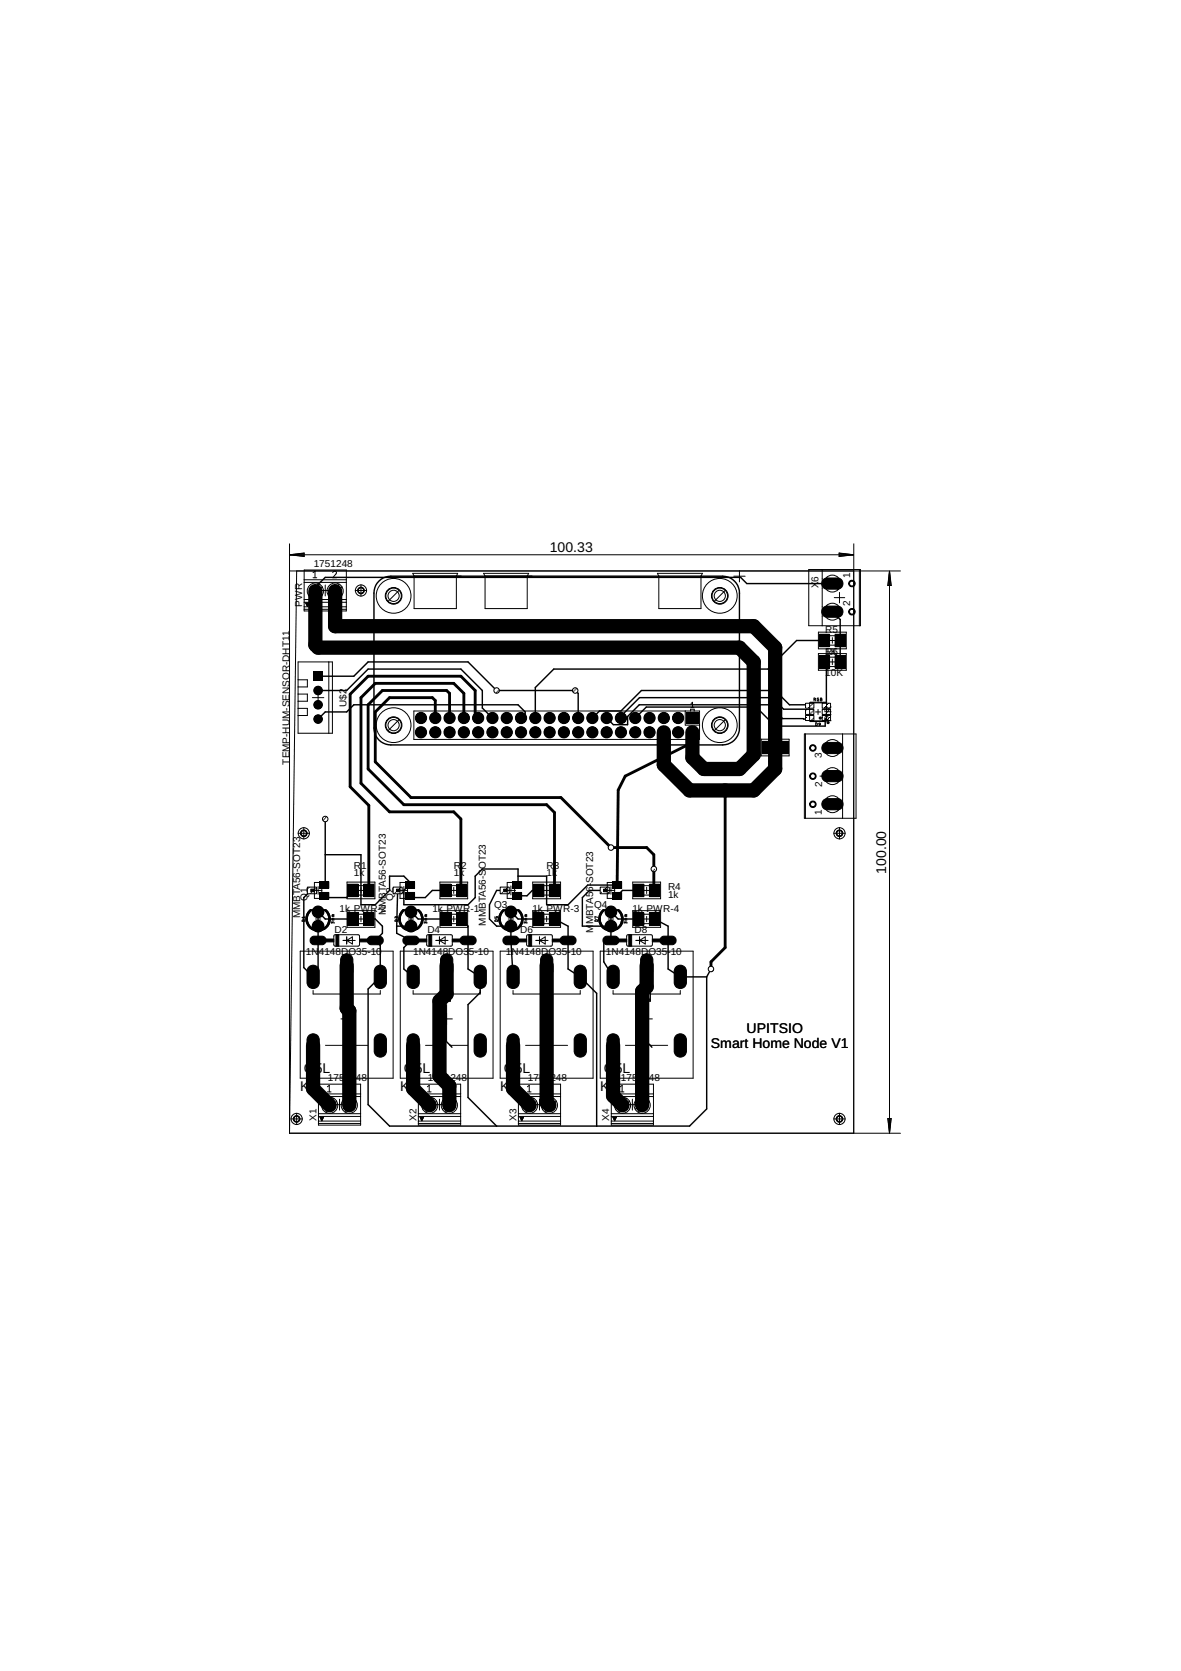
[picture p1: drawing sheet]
<svg xmlns="http://www.w3.org/2000/svg" width="210mm" height="297mm" viewBox="0 0 210 297" stroke-linecap="round" stroke-linejoin="round" font-family="sans-serif">
<defs><g id="words">
<g font-size="2.5">
<text x="97.7" y="98">100.33</text>
<text x="157.5" y="155.4" transform="rotate(-90 157.5 155.4)">100.00</text>
<text x="132.7" y="183.7">UPITSIO</text>
<text x="54" y="190.7">G</text>
<text x="55.9" y="190.7">5L</text>
<text x="71.8" y="190.7">G</text>
<text x="73.7" y="190.7">5L</text>
<text x="89.5" y="190.7">G</text>
<text x="91.5" y="190.7">5L</text>
<text x="107.3" y="190.7">G</text>
<text x="109.3" y="190.7">5L</text>
<text x="126.4" y="186.2">Smart Home Node V1</text>
<text x="53.4" y="194">K1</text>
<text x="71.1" y="194">K2</text>
<text x="88.9" y="194">K3</text>
<text x="106.7" y="194">K4</text>
</g>
<g font-size="1.8">
<text x="55.8" y="100.8">1751248</text>
<text x="53.7" y="107.8" transform="rotate(-90 53.7 107.8)">PWR</text>
<text x="145.5" y="104.6" transform="rotate(-90 145.5 104.6)">X</text>
<text x="145.5" y="103.4" transform="rotate(-90 145.5 103.4)">6</text>
<text x="151.1" y="107.7" transform="rotate(-90 151.1 107.7)">2</text>
<text x="151.1" y="102.7" transform="rotate(-90 151.1 102.7)">1</text>
<text x="146.7" y="112.6">R5</text>
<text x="146.7" y="116.4">R6</text>
<text x="146.7" y="116.4">1K</text>
<text x="61.6" y="125.7" transform="rotate(-90 61.6 125.7)">U$2</text>
<text x="146.7" y="120.2">10K</text>
<text x="136.5" y="131.6">R</text>
<text x="147.8" y="128.4" transform="rotate(-90 147.8 128.4)">PIR</text>
<text x="51.5" y="135.9" transform="rotate(-90 51.5 135.9)">TEMP-HUM-SENSOR-DHT11</text>
<text x="136.5" y="135.4">1K</text>
<text x="146.1" y="134.8" transform="rotate(-90 146.1 134.8)">3</text>
<text x="146.1" y="139.8" transform="rotate(-90 146.1 139.8)">2</text>
<text x="146.1" y="144.9" transform="rotate(-90 146.1 144.9)">1</text>
<text x="62.9" y="154.5">R</text>
<text x="62.9" y="155.7">1k</text>
<text x="64.2" y="154.5">1</text>
<text x="80.7" y="154.5">R</text>
<text x="80.7" y="155.7">1k</text>
<text x="81.9" y="154.5">2</text>
<text x="97.2" y="154.5">R3</text>
<text x="97.2" y="155.7">1k</text>
<text x="54.6" y="160.2" transform="rotate(-90 54.6 160.2)">Q1</text>
<text x="69.9" y="160.2" transform="rotate(-90 69.9 160.2)">Q2</text>
<text x="87.8" y="161.5">Q3</text>
<text x="105.4" y="157" transform="rotate(-90 105.4 157)">SOT23</text>
<text x="105.6" y="161.5">Q4</text>
<text x="118.7" y="158.3">R4</text>
<text x="118.7" y="159.6">1k</text>
<text x="53.4" y="163.3" transform="rotate(-90 53.4 163.3)">MMBTA56-SOT23</text>
<text x="59.5" y="165.9">D2</text>
<text x="60.3" y="162.1">1k PWR</text>
<text x="67.1" y="162.1">-2</text>
<text x="68.6" y="162.7" transform="rotate(-90 68.6 162.7)">MMBTA56-SOT23</text>
<text x="76" y="165.9">D4</text>
<text x="76.8" y="162.1">1k PWR</text>
<text x="83.6" y="162.1">-1</text>
<text x="86.4" y="164.5" transform="rotate(-90 86.4 164.5)">MMBTA56-SOT23</text>
<text x="92.5" y="165.9">D6</text>
<text x="94.6" y="162.1">1k PW</text>
<text x="100.1" y="162.1">R-3</text>
<text x="105.4" y="165.8" transform="rotate(-90 105.4 165.8)">M</text>
<text x="105.4" y="164.3" transform="rotate(-90 105.4 164.3)">MBTA56-</text>
<text x="112.4" y="162.1">1k PW</text>
<text x="112.8" y="165.9">D8</text>
<text x="117.9" y="162.1">R-4</text>
<text x="54.4" y="169.8">1N</text>
<text x="56.7" y="169.8">4148DO35-10</text>
<text x="73.4" y="169.8">1N4148DO3</text>
<text x="83.3" y="169.8">5-10</text>
<text x="89.9" y="169.8">1N4148DO35-</text>
<text x="101.4" y="169.8">10</text>
<text x="107.7" y="169.8">1N4148DO35-</text>
<text x="119.2" y="169.8">10</text>
<text x="58.3" y="192.2">1751</text>
<text x="62.3" y="192.2">248</text>
<text x="76.1" y="192.2">1751248</text>
<text x="93.8" y="192.2">1751248</text>
<text x="110.3" y="192.2">1751</text>
<text x="114.3" y="192.2">248</text>
<text x="56.2" y="199.2" transform="rotate(-90 56.2 199.2)">X1</text>
<text x="74" y="199.2" transform="rotate(-90 74 199.2)">X2</text>
<text x="91.8" y="199.2" transform="rotate(-90 91.8 199.2)">X3</text>
<text x="108.3" y="199.2" transform="rotate(-90 108.3 199.2)">X4</text>
</g>
</g></defs>
<g fill="none" stroke="#000" stroke-width=".18">
<path d="M73.4 101.9h7.9l-.2 .5v5.8h-7.5v-5.8zM86 101.9h8l-.3 .5v5.8h-7.5v-5.8zM116.8 101.9h8l-.2 .5v5.8h-7.5v-5.8z"/>
<circle cx="70" cy="105.9" r="3.1"/>
<circle cx="127.9" cy="105.9" r="3.1"/>
<circle cx="70" cy="128.9" r="3.1"/>
<circle cx="127.9" cy="128.9" r="3.1"/>
</g>
<path d="M67.3 103.3a2.86 2.86 0 0 1 2.2-.9h58.9a3 3 0 0 1 3 3v24a3 3 0 0 1-3 3h-58.9a3 3 0 0 1-3-3v-24a3 3 0 0 1 .8-2.1zM88.3 122.7h13.9M92.6 127.6l.2 .2h.5v-1.2l-1.2-1.3h-29.2l-1.3 1.3h-3.8l-1.3 1.2M55.2 161.8h.6M57.4 161.8h.4M71.7 161.8h.5M73.9 161.8h.4M89.5 161.8h.5M91.7 161.8h.4M107.3 161.8h.5M109.4 161.8h.5" fill="none" stroke="#000" stroke-width=".25"/>
<g fill="#000" stroke="#000" stroke-width=".18">
<path d="M54.4 163.4h.2l.2 .6a1.75 1.75 0 0 0 .8 1l-.1 .3-.1-.1a2.15 2.15 0 0 1-1-1.8z" fill-rule="evenodd"/>
<path d="M55 161.8l.2-.1 .1 .2-.6 .8-.1 .7h-.2v-.2a2.04 2.04 0 0 1 .6-1.4z" fill-rule="evenodd"/>
<path d="M58.4 163.4h.3v.2a2.02 2.02 0 0 1-1.1 1.6l-.1-.2 .7-.7z" fill-rule="evenodd"/>
<path d="M57.9 161.7l.6 .8 .2 .9h-.3l-.2-1-.4-.5z" fill-rule="evenodd"/>
<path d="M70.9 163.4h.2l.3 .9 .7 .7-.1 .3-.2-.1a2.05 2.05 0 0 1-.9-1.8z" fill-rule="evenodd"/>
<path d="M71.5 161.8l.1-.1 .2 .2-.6 .8-.1 .7h-.2l.2-1z" fill-rule="evenodd"/>
<path d="M75 163.4h.2l-.1 .5a2.02 2.02 0 0 1-1 1.3l-.1-.2 .7-.7z" fill-rule="evenodd"/>
<path d="M74.4 161.7l.6 .8 .2 .9h-.2l-.3-1-.4-.5z" fill-rule="evenodd"/>
<path d="M88.6 163.4h.3l.3 .9 .7 .7-.1 .3-.2-.1a2.15 2.15 0 0 1-1-1.8z" fill-rule="evenodd"/>
<path d="M89.3 161.8l.1-.1 .2 .2-.4 .5-.3 1h-.3l.1-.6z" fill-rule="evenodd"/>
<path d="M92.7 163.4h.3v.2a2.06 2.06 0 0 1-1.1 1.6l-.1-.2 .7-.7z" fill-rule="evenodd"/>
<path d="M92.2 161.7l.6 .8 .2 .9h-.3l-.1-.7-.6-.8z" fill-rule="evenodd"/>
<path d="M106.4 163.4h.3l.1 .6a1.75 1.75 0 0 0 .9 1l-.1 .3-.2-.1a2.15 2.15 0 0 1-1-1.8z" fill-rule="evenodd"/>
<path d="M107.1 161.8l.1-.1 .2 .2-.6 .8-.1 .7h-.3v-.2a2.04 2.04 0 0 1 .7-1.4z" fill-rule="evenodd"/>
<path d="M110.5 163.4h.2v.2a2.02 2.02 0 0 1-1.1 1.6l-.1-.2 .7-.7z" fill-rule="evenodd"/>
<path d="M110 161.7l.6 .8 .1 .9h-.2l-.3-1-.4-.5z" fill-rule="evenodd"/>
<circle cx="56.5" cy="164.6" r=".93"/>
</g>
<path d="M56 105.1v9.5l.5 .5h74.9l2.6 2.6v16.5l-2.6 2.5h-6.3l-2-2v-4.5M59.6 105.1v6.2h74.4l3.8 3.8v21.6l-3.8 3.8h-11.4l-4.6-4.5v-5.8M61.6 171.6v7.6l.5 .5v16.8M79.4 171.6v5.1l-1.3 1.2v13.4l1.8 1.7v3.5M97.2 171.6v24.4l.4 .5M114.9 171.6v3.8l-.8 .8v20.3M55.6 185.8v7.7l3 3M73.4 185.8v7.7l3 3M91.2 185.8v7.7l2.9 3M109 185.8v9l1.6 1.7" fill="none" stroke="#000" stroke-width="2.5"/>
<path d="M108.6 150.7h6.3l1.3 1.2v2.6M128.9 140.5v27.9l-2.5 2.6v1.3" fill="none" stroke="#000" stroke-width=".51"/>
<circle cx="56.5" cy="164.6" r=".4" fill="#fff" stroke="#000" stroke-width=".18"/>
<circle cx="56.5" cy="162.1" r=".93" fill="#000" stroke="#000" stroke-width=".18"/>
<circle cx="56.5" cy="162.1" r=".4" fill="#fff" stroke="#000" stroke-width=".18"/>
<path d="M55.9 167.2h1.3" fill="none" stroke="#000" stroke-width="1.3"/>
<circle cx="56.5" cy="167.2" r=".4" fill="#fff" stroke="#000" stroke-width=".18"/>
<path d="M66 167.2h1.4" fill="none" stroke="#000" stroke-width="1.3"/>
<circle cx="66.7" cy="167.2" r=".4" fill="#fff" stroke="#000" stroke-width=".18"/>
<path d="M61.6 170.6v2" fill="none" stroke="#000" stroke-width="2"/>
<circle cx="61.6" cy="171.6" r=".66" fill="#fff" stroke="#000" stroke-width=".18"/>
<path d="M55.6 172.7v1.9" fill="none" stroke="#000" stroke-width="2"/>
<circle cx="55.6" cy="173.7" r=".66" fill="#fff" stroke="#000" stroke-width=".18"/>
<path d="M67.6 172.7v1.9" fill="none" stroke="#000" stroke-width="2"/>
<circle cx="67.6" cy="173.7" r=".66" fill="#fff" stroke="#000" stroke-width=".18"/>
<path d="M67.6 184.8v2" fill="none" stroke="#000" stroke-width="2"/>
<circle cx="67.6" cy="185.8" r=".66" fill="#fff" stroke="#000" stroke-width=".18"/>
<path d="M55.6 184.8v2" fill="none" stroke="#000" stroke-width="2"/>
<circle cx="55.6" cy="185.8" r=".66" fill="#fff" stroke="#000" stroke-width=".18"/>
<circle cx="58.6" cy="196.5" r=".85" fill="#000" stroke="#000" stroke-width=".18"/>
<circle cx="58.6" cy="196.5" r=".55" fill="#fff" stroke="#000" stroke-width=".18"/>
<circle cx="62.1" cy="196.5" r=".85" fill="#000" stroke="#000" stroke-width=".18"/>
<circle cx="62.1" cy="196.5" r=".55" fill="#fff" stroke="#000" stroke-width=".18"/>
<circle cx="56" cy="105.1" r=".85" fill="#000" stroke="#000" stroke-width=".18"/>
<circle cx="56" cy="105.1" r=".55" fill="#fff" stroke="#000" stroke-width=".18"/>
<circle cx="59.6" cy="105.1" r=".85" fill="#000" stroke="#000" stroke-width=".18"/>
<circle cx="59.6" cy="105.1" r=".55" fill="#fff" stroke="#000" stroke-width=".18"/>
<circle cx="73" cy="164.6" r=".93" fill="#000" stroke="#000" stroke-width=".18"/>
<circle cx="73" cy="164.6" r=".4" fill="#fff" stroke="#000" stroke-width=".18"/>
<circle cx="73" cy="162.1" r=".93" fill="#000" stroke="#000" stroke-width=".18"/>
<circle cx="73" cy="162.1" r=".4" fill="#fff" stroke="#000" stroke-width=".18"/>
<path d="M72.4 167.2h1.3" fill="none" stroke="#000" stroke-width="1.3"/>
<circle cx="73" cy="167.2" r=".4" fill="#fff" stroke="#000" stroke-width=".18"/>
<path d="M82.5 167.2h1.4" fill="none" stroke="#000" stroke-width="1.3"/>
<circle cx="83.2" cy="167.2" r=".4" fill="#fff" stroke="#000" stroke-width=".18"/>
<path d="M79.4 170.6v2" fill="none" stroke="#000" stroke-width="2"/>
<circle cx="79.4" cy="171.6" r=".66" fill="#fff" stroke="#000" stroke-width=".18"/>
<path d="M73.4 172.7v1.9" fill="none" stroke="#000" stroke-width="2"/>
<circle cx="73.4" cy="173.7" r=".66" fill="#fff" stroke="#000" stroke-width=".18"/>
<path d="M85.3 172.7v1.9" fill="none" stroke="#000" stroke-width="2"/>
<circle cx="85.3" cy="173.7" r=".66" fill="#fff" stroke="#000" stroke-width=".18"/>
<path d="M85.3 184.8v2" fill="none" stroke="#000" stroke-width="2"/>
<circle cx="85.3" cy="185.8" r=".66" fill="#fff" stroke="#000" stroke-width=".18"/>
<path d="M73.4 184.8v2" fill="none" stroke="#000" stroke-width="2"/>
<circle cx="73.4" cy="185.8" r=".66" fill="#fff" stroke="#000" stroke-width=".18"/>
<circle cx="76.4" cy="196.5" r=".85" fill="#000" stroke="#000" stroke-width=".18"/>
<circle cx="76.4" cy="196.5" r=".55" fill="#fff" stroke="#000" stroke-width=".18"/>
<circle cx="79.9" cy="196.5" r=".85" fill="#000" stroke="#000" stroke-width=".18"/>
<circle cx="79.9" cy="196.5" r=".55" fill="#fff" stroke="#000" stroke-width=".18"/>
<circle cx="90.8" cy="164.6" r=".93" fill="#000" stroke="#000" stroke-width=".18"/>
<circle cx="90.8" cy="164.6" r=".4" fill="#fff" stroke="#000" stroke-width=".18"/>
<circle cx="90.8" cy="162.1" r=".93" fill="#000" stroke="#000" stroke-width=".18"/>
<circle cx="90.8" cy="162.1" r=".4" fill="#fff" stroke="#000" stroke-width=".18"/>
<path d="M90.1 167.2h1.4" fill="none" stroke="#000" stroke-width="1.3"/>
<circle cx="90.8" cy="167.2" r=".4" fill="#fff" stroke="#000" stroke-width=".18"/>
<path d="M100.3 167.2h1.3" fill="none" stroke="#000" stroke-width="1.3"/>
<circle cx="101" cy="167.2" r=".4" fill="#fff" stroke="#000" stroke-width=".18"/>
<path d="M97.2 170.6v2" fill="none" stroke="#000" stroke-width="2"/>
<circle cx="97.2" cy="171.6" r=".66" fill="#fff" stroke="#000" stroke-width=".18"/>
<path d="M91.2 172.7v1.9" fill="none" stroke="#000" stroke-width="2"/>
<circle cx="91.2" cy="173.7" r=".66" fill="#fff" stroke="#000" stroke-width=".18"/>
<path d="M103.1 172.7v1.9" fill="none" stroke="#000" stroke-width="2"/>
<circle cx="103.1" cy="173.7" r=".66" fill="#fff" stroke="#000" stroke-width=".18"/>
<path d="M103.1 184.8v2" fill="none" stroke="#000" stroke-width="2"/>
<circle cx="103.1" cy="185.8" r=".66" fill="#fff" stroke="#000" stroke-width=".18"/>
<path d="M91.2 184.8v2" fill="none" stroke="#000" stroke-width="2"/>
<circle cx="91.2" cy="185.8" r=".66" fill="#fff" stroke="#000" stroke-width=".18"/>
<circle cx="94.1" cy="196.5" r=".85" fill="#000" stroke="#000" stroke-width=".18"/>
<circle cx="94.1" cy="196.5" r=".55" fill="#fff" stroke="#000" stroke-width=".18"/>
<circle cx="97.6" cy="196.5" r=".85" fill="#000" stroke="#000" stroke-width=".18"/>
<circle cx="97.6" cy="196.5" r=".55" fill="#fff" stroke="#000" stroke-width=".18"/>
<circle cx="108.6" cy="164.6" r=".93" fill="#000" stroke="#000" stroke-width=".18"/>
<circle cx="108.6" cy="164.6" r=".4" fill="#fff" stroke="#000" stroke-width=".18"/>
<circle cx="108.6" cy="162.1" r=".93" fill="#000" stroke="#000" stroke-width=".18"/>
<circle cx="108.6" cy="162.1" r=".4" fill="#fff" stroke="#000" stroke-width=".18"/>
<path d="M107.9 167.2h1.3" fill="none" stroke="#000" stroke-width="1.3"/>
<circle cx="108.6" cy="167.2" r=".4" fill="#fff" stroke="#000" stroke-width=".18"/>
<path d="M118.1 167.2h1.3" fill="none" stroke="#000" stroke-width="1.3"/>
<circle cx="118.7" cy="167.2" r=".4" fill="#fff" stroke="#000" stroke-width=".18"/>
<path d="M114.9 170.6v2" fill="none" stroke="#000" stroke-width="2"/>
<circle cx="114.9" cy="171.6" r=".66" fill="#fff" stroke="#000" stroke-width=".18"/>
<path d="M109 172.7v1.9" fill="none" stroke="#000" stroke-width="2"/>
<circle cx="109" cy="173.7" r=".66" fill="#fff" stroke="#000" stroke-width=".18"/>
<path d="M120.9 172.7v1.9" fill="none" stroke="#000" stroke-width="2"/>
<circle cx="120.9" cy="173.7" r=".66" fill="#fff" stroke="#000" stroke-width=".18"/>
<path d="M120.9 184.8v2" fill="none" stroke="#000" stroke-width="2"/>
<circle cx="120.9" cy="185.8" r=".66" fill="#fff" stroke="#000" stroke-width=".18"/>
<path d="M109 184.8v2" fill="none" stroke="#000" stroke-width="2"/>
<circle cx="109" cy="185.8" r=".66" fill="#fff" stroke="#000" stroke-width=".18"/>
<circle cx="110.6" cy="196.5" r=".85" fill="#000" stroke="#000" stroke-width=".18"/>
<circle cx="110.6" cy="196.5" r=".55" fill="#fff" stroke="#000" stroke-width=".18"/>
<circle cx="114.1" cy="196.5" r=".85" fill="#000" stroke="#000" stroke-width=".18"/>
<circle cx="114.1" cy="196.5" r=".55" fill="#fff" stroke="#000" stroke-width=".18"/>
<path d="M122.2 126.7h1.8v1.8h-1.8z" fill="#000" stroke="#000" stroke-width=".18"/>
<circle cx="123.1" cy="127.6" r=".51" fill="#fff" stroke="#000" stroke-width=".18"/>
<circle cx="123.1" cy="130.2" r=".89" fill="#000" stroke="#000" stroke-width=".18"/>
<circle cx="123.1" cy="130.2" r=".51" fill="#fff" stroke="#000" stroke-width=".18"/>
<circle cx="120.5" cy="127.6" r=".89" fill="#000" stroke="#000" stroke-width=".18"/>
<circle cx="120.5" cy="127.6" r=".51" fill="#fff" stroke="#000" stroke-width=".18"/>
<circle cx="120.5" cy="130.2" r=".89" fill="#000" stroke="#000" stroke-width=".18"/>
<circle cx="120.5" cy="130.2" r=".51" fill="#fff" stroke="#000" stroke-width=".18"/>
<circle cx="118" cy="127.6" r=".89" fill="#000" stroke="#000" stroke-width=".18"/>
<circle cx="118" cy="127.6" r=".51" fill="#fff" stroke="#000" stroke-width=".18"/>
<circle cx="118" cy="130.2" r=".89" fill="#000" stroke="#000" stroke-width=".18"/>
<circle cx="118" cy="130.2" r=".51" fill="#fff" stroke="#000" stroke-width=".18"/>
<circle cx="115.4" cy="127.6" r=".89" fill="#000" stroke="#000" stroke-width=".18"/>
<circle cx="115.4" cy="127.6" r=".51" fill="#fff" stroke="#000" stroke-width=".18"/>
<circle cx="115.4" cy="130.2" r=".89" fill="#000" stroke="#000" stroke-width=".18"/>
<circle cx="115.4" cy="130.2" r=".51" fill="#fff" stroke="#000" stroke-width=".18"/>
<circle cx="112.9" cy="127.6" r=".89" fill="#000" stroke="#000" stroke-width=".18"/>
<circle cx="112.9" cy="127.6" r=".51" fill="#fff" stroke="#000" stroke-width=".18"/>
<circle cx="112.9" cy="130.2" r=".89" fill="#000" stroke="#000" stroke-width=".18"/>
<circle cx="112.9" cy="130.2" r=".51" fill="#fff" stroke="#000" stroke-width=".18"/>
<circle cx="110.4" cy="127.6" r=".89" fill="#000" stroke="#000" stroke-width=".18"/>
<circle cx="110.4" cy="127.6" r=".51" fill="#fff" stroke="#000" stroke-width=".18"/>
<circle cx="110.4" cy="130.2" r=".89" fill="#000" stroke="#000" stroke-width=".18"/>
<circle cx="110.4" cy="130.2" r=".51" fill="#fff" stroke="#000" stroke-width=".18"/>
<circle cx="107.8" cy="127.6" r=".89" fill="#000" stroke="#000" stroke-width=".18"/>
<circle cx="107.8" cy="127.6" r=".51" fill="#fff" stroke="#000" stroke-width=".18"/>
<circle cx="107.8" cy="130.2" r=".89" fill="#000" stroke="#000" stroke-width=".18"/>
<circle cx="107.8" cy="130.2" r=".51" fill="#fff" stroke="#000" stroke-width=".18"/>
<circle cx="105.3" cy="127.6" r=".89" fill="#000" stroke="#000" stroke-width=".18"/>
<circle cx="105.3" cy="127.6" r=".51" fill="#fff" stroke="#000" stroke-width=".18"/>
<circle cx="105.3" cy="130.2" r=".89" fill="#000" stroke="#000" stroke-width=".18"/>
<circle cx="105.3" cy="130.2" r=".51" fill="#fff" stroke="#000" stroke-width=".18"/>
<circle cx="102.8" cy="127.6" r=".89" fill="#000" stroke="#000" stroke-width=".18"/>
<circle cx="102.8" cy="127.6" r=".51" fill="#fff" stroke="#000" stroke-width=".18"/>
<circle cx="102.8" cy="130.2" r=".89" fill="#000" stroke="#000" stroke-width=".18"/>
<circle cx="102.8" cy="130.2" r=".51" fill="#fff" stroke="#000" stroke-width=".18"/>
<circle cx="100.2" cy="127.6" r=".89" fill="#000" stroke="#000" stroke-width=".18"/>
<circle cx="100.2" cy="127.6" r=".51" fill="#fff" stroke="#000" stroke-width=".18"/>
<circle cx="100.2" cy="130.2" r=".89" fill="#000" stroke="#000" stroke-width=".18"/>
<circle cx="100.2" cy="130.2" r=".51" fill="#fff" stroke="#000" stroke-width=".18"/>
<circle cx="97.7" cy="127.6" r=".89" fill="#000" stroke="#000" stroke-width=".18"/>
<circle cx="97.7" cy="127.6" r=".51" fill="#fff" stroke="#000" stroke-width=".18"/>
<circle cx="97.7" cy="130.2" r=".89" fill="#000" stroke="#000" stroke-width=".18"/>
<circle cx="97.7" cy="130.2" r=".51" fill="#fff" stroke="#000" stroke-width=".18"/>
<circle cx="95.1" cy="127.6" r=".89" fill="#000" stroke="#000" stroke-width=".18"/>
<circle cx="95.1" cy="127.6" r=".51" fill="#fff" stroke="#000" stroke-width=".18"/>
<circle cx="95.1" cy="130.2" r=".89" fill="#000" stroke="#000" stroke-width=".18"/>
<circle cx="95.1" cy="130.2" r=".51" fill="#fff" stroke="#000" stroke-width=".18"/>
<circle cx="92.6" cy="127.6" r=".89" fill="#000" stroke="#000" stroke-width=".18"/>
<circle cx="92.6" cy="127.6" r=".51" fill="#fff" stroke="#000" stroke-width=".18"/>
<circle cx="92.6" cy="130.2" r=".89" fill="#000" stroke="#000" stroke-width=".18"/>
<circle cx="92.6" cy="130.2" r=".51" fill="#fff" stroke="#000" stroke-width=".18"/>
<circle cx="90.1" cy="127.6" r=".89" fill="#000" stroke="#000" stroke-width=".18"/>
<circle cx="90.1" cy="127.6" r=".51" fill="#fff" stroke="#000" stroke-width=".18"/>
<circle cx="90.1" cy="130.2" r=".89" fill="#000" stroke="#000" stroke-width=".18"/>
<circle cx="90.1" cy="130.2" r=".51" fill="#fff" stroke="#000" stroke-width=".18"/>
<circle cx="87.5" cy="127.6" r=".89" fill="#000" stroke="#000" stroke-width=".18"/>
<circle cx="87.5" cy="127.6" r=".51" fill="#fff" stroke="#000" stroke-width=".18"/>
<circle cx="87.5" cy="130.2" r=".89" fill="#000" stroke="#000" stroke-width=".18"/>
<circle cx="87.5" cy="130.2" r=".51" fill="#fff" stroke="#000" stroke-width=".18"/>
<circle cx="85" cy="127.6" r=".89" fill="#000" stroke="#000" stroke-width=".18"/>
<circle cx="85" cy="127.6" r=".51" fill="#fff" stroke="#000" stroke-width=".18"/>
<circle cx="85" cy="130.2" r=".89" fill="#000" stroke="#000" stroke-width=".18"/>
<circle cx="85" cy="130.2" r=".51" fill="#fff" stroke="#000" stroke-width=".18"/>
<circle cx="82.4" cy="127.6" r=".89" fill="#000" stroke="#000" stroke-width=".18"/>
<circle cx="82.4" cy="127.6" r=".51" fill="#fff" stroke="#000" stroke-width=".18"/>
<circle cx="82.4" cy="130.2" r=".89" fill="#000" stroke="#000" stroke-width=".18"/>
<circle cx="82.4" cy="130.2" r=".51" fill="#fff" stroke="#000" stroke-width=".18"/>
<circle cx="79.9" cy="127.6" r=".89" fill="#000" stroke="#000" stroke-width=".18"/>
<circle cx="79.9" cy="127.6" r=".51" fill="#fff" stroke="#000" stroke-width=".18"/>
<circle cx="79.9" cy="130.2" r=".89" fill="#000" stroke="#000" stroke-width=".18"/>
<circle cx="79.9" cy="130.2" r=".51" fill="#fff" stroke="#000" stroke-width=".18"/>
<circle cx="77.4" cy="127.6" r=".89" fill="#000" stroke="#000" stroke-width=".18"/>
<circle cx="77.4" cy="127.6" r=".51" fill="#fff" stroke="#000" stroke-width=".18"/>
<circle cx="77.4" cy="130.2" r=".89" fill="#000" stroke="#000" stroke-width=".18"/>
<circle cx="77.4" cy="130.2" r=".51" fill="#fff" stroke="#000" stroke-width=".18"/>
<circle cx="74.8" cy="127.6" r=".89" fill="#000" stroke="#000" stroke-width=".18"/>
<circle cx="74.8" cy="127.6" r=".51" fill="#fff" stroke="#000" stroke-width=".18"/>
<circle cx="74.8" cy="130.2" r=".89" fill="#000" stroke="#000" stroke-width=".18"/>
<circle cx="74.8" cy="130.2" r=".51" fill="#fff" stroke="#000" stroke-width=".18"/>
<path d="M55.9 119.5h1.3v1.4h-1.3z" fill="#000" stroke="#000" stroke-width=".18"/>
<circle cx="56.5" cy="120.2" r=".4" fill="#fff" stroke="#000" stroke-width=".18"/>
<circle cx="56.5" cy="122.7" r=".66" fill="#000" stroke="#000" stroke-width=".18"/>
<circle cx="56.5" cy="122.7" r=".4" fill="#fff" stroke="#000" stroke-width=".18"/>
<circle cx="56.5" cy="125.3" r=".66" fill="#000" stroke="#000" stroke-width=".18"/>
<circle cx="56.5" cy="125.3" r=".4" fill="#fff" stroke="#000" stroke-width=".18"/>
<circle cx="56.5" cy="127.8" r=".66" fill="#000" stroke="#000" stroke-width=".18"/>
<circle cx="56.5" cy="127.8" r=".4" fill="#fff" stroke="#000" stroke-width=".18"/>
<path d="M147.1 143h1.7" fill="none" stroke="#000" stroke-width="1.8"/>
<circle cx="148" cy="143" r=".59" fill="#fff" stroke="#000" stroke-width=".18"/>
<path d="M147.1 138h1.7" fill="none" stroke="#000" stroke-width="1.8"/>
<circle cx="148" cy="138" r=".59" fill="#fff" stroke="#000" stroke-width=".18"/>
<path d="M147.1 133h1.7" fill="none" stroke="#000" stroke-width="1.8"/>
<circle cx="148" cy="133" r=".59" fill="#fff" stroke="#000" stroke-width=".18"/>
<path d="M147 103.7h1.8" fill="none" stroke="#000" stroke-width="1.8"/>
<circle cx="147.9" cy="103.7" r=".59" fill="#fff" stroke="#000" stroke-width=".18"/>
<path d="M147 108.7h1.8" fill="none" stroke="#000" stroke-width="1.8"/>
<circle cx="147.9" cy="108.7" r=".59" fill="#fff" stroke="#000" stroke-width=".18"/>
<circle cx="126.4" cy="172.3" r=".38" fill="#000" stroke="#000" stroke-width=".18"/>
<circle cx="126.4" cy="172.3" r=".17" fill="#fff" stroke="#000" stroke-width=".18"/>
<circle cx="108.6" cy="150.7" r=".38" fill="#000" stroke="#000" stroke-width=".18"/>
<circle cx="108.6" cy="150.7" r=".17" fill="#fff" stroke="#000" stroke-width=".18"/>
<circle cx="116.2" cy="154.5" r=".38" fill="#000" stroke="#000" stroke-width=".18"/>
<circle cx="116.2" cy="154.5" r=".17" fill="#fff" stroke="#000" stroke-width=".18"/>
<circle cx="57.8" cy="145.6" r=".38" fill="#000" stroke="#000" stroke-width=".18"/>
<circle cx="57.8" cy="145.6" r=".17" fill="#fff" stroke="#000" stroke-width=".18"/>
<circle cx="88.3" cy="122.7" r=".38" fill="#000" stroke="#000" stroke-width=".18"/>
<circle cx="88.3" cy="122.7" r=".17" fill="#fff" stroke="#000" stroke-width=".18"/>
<circle cx="102.2" cy="122.7" r=".38" fill="#000" stroke="#000" stroke-width=".18"/>
<circle cx="102.2" cy="122.7" r=".17" fill="#fff" stroke="#000" stroke-width=".18"/>
<g fill="none" stroke="#000" stroke-width=".18">
<path d="M51.5 96.7v104.7h108.5M51.5 98.6h100.2M51.5 98.6l2.6-.3v.6zM51.5 98.6l2.6 .1M51.5 98.6l2.6 .3M54.1 98.5l-2.6 .1M54.1 98.4l-2.6 .2M149.1 98.3l2.6 .3-2.6 .3zM149.1 98.5l2.6 .1M149.1 98.4l2.6 .2M151.7 98.6l-2.6 .1M151.7 98.6l-2.6 .3"/>
<path d="M151.7 96.7v104.7M51.5 101.5h108.5M158.1 101.6v99.8M158.1 101.6l.3 2.5h-.6zM158.1 101.6l-.1 2.5M158.1 101.6l.1 2.5M158.1 101.6l-.3 2.5M158.1 101.6l.2 2.5M157.8 198.8h.6l-.3 2.6zM157.8 198.8l.3 2.6M158 198.8l.1 2.6M158.2 198.8l-.1 2.6"/>
<path d="M158.3 198.8l-.2 2.6"/>
</g>
<g fill="#000" stroke="#000" stroke-width=".18">
<path d="M145.7 112.9h1.6v2h-1.6zM145.7 116.7h1.6v2h-1.6zM148.5 112.9h1.6v2h-1.6zM148.5 116.7h1.6v2h-1.6zM135.6 131.9h1.6v2h-1.6zM138.4 131.9h1.6v2h-1.6zM143.3 125.1h1.3v.7h-1.3zM143.3 126.2h1.3v.7h-1.3zM143.3 127.3h1.3v.7h-1.3zM146.2 127.3h1.3v.7h-1.3zM146.2 126.2h1.3v.7h-1.3zM146.2 125.1h1.3v.7h-1.3z"/>
<path d="M54.7 157.8h1.4v1h-1.4zM56.9 156.8h1.4v1h-1.4zM56.9 158.7h1.4v1h-1.4zM62 157.3h1.6v2h-1.6zM64.7 157.3h1.7v2h-1.7zM70 157.8h1.4v1h-1.4zM72.2 156.8h1.4v1h-1.4zM72.2 158.7h1.4v1h-1.4zM78.4 157.3h1.7v2h-1.7zM81.3 157.3h1.6v2h-1.6zM89 157.8h1.4v1h-1.4zM91.2 156.8h1.4v1h-1.4z"/>
<path d="M91.2 158.7h1.4v1h-1.4zM95 157.3h1.6v2h-1.6zM97.7 157.3h1.7v2h-1.7zM106.8 157.8h1.4v1h-1.4zM109 156.8h1.4v1h-1.4zM109 158.7h1.4v1h-1.4zM112.7 157.3h1.6v2h-1.6zM115.5 157.3h1.6v2h-1.6zM62 162.4h1.6v2h-1.6zM64.7 162.4h1.7v2h-1.7zM78.4 162.4h1.7v2h-1.7zM81.3 162.4h1.6v2h-1.6z"/>
<path d="M95 162.4h1.6v2h-1.6zM97.7 162.4h1.7v2h-1.7zM112.7 162.4h1.6v2h-1.6zM115.5 162.4h1.6v2h-1.6z"/>
</g>
<g fill="none" stroke="#000" stroke-width=".25">
<path d="M146.5 113.9h-4.9l-5.1 5h-38.1l-3.3 3.3v5.4M146.5 117.7l.4 .3v9.6l-.2 .2v1.3h-8.9l-3.4-3.4h-19.5l-2 1.9M147.9 103.7h-15.2l-1.1-1.1h-73.8l-1.8 1.8v.7M147.9 108.7l1.4 1.4v7.6M56.5 122.7h5.1l3.8-3.8h16.5l3.8 3.8v3.2l1.8 1.7M56.5 120.2h6.4l2.5-2.5h17.8l5.1 5M102.2 122.7l.6 .6v4.3M107.8 127.6l1.2 1.2h2.5v-1.4l2.1-2.1h23l2.5 2.4 4.6 .1 .2-.2M143.9 125.5l-.2-.2h-3.4l-2.5-2.6h-23.8l-3.6 3.7h-3.8l-1.3 1.2M143.9 126.6l-.5-.5h-4.1l-2.1-2.1h-23.5l-3.3 3.3v.3M55.4 158.3h-.1l-1.3 1.3v12.4l1.6 1.7M57.8 145.6v11.6l-.2 .1"/>
<path d="M57.8 151.9h6.4v8.9h2.5l2.5-2.5v-2.6h2.6l1.1 1.1v.5M62.8 158.3h.1l-1.3 1.3h-3.6l-.4-.4M70.7 158.3l-.2 6.3M72.9 157.2l-1.1 1.1v2.5h11.4l1.3-1.2v-3.9l1.2-1.2h6.4v2.7l-.2 .1M79.2 158.3h-2.4l-1.2 1.3h-2.4l-.3-.4M89.7 158.3h-1.4l-1.3 2.5v2.6l1.3 1.2h2.5v2.6l.4 6.5M92.1 155.7h5.1v5.1h3.8l3.5-3.5h5.2M95.8 158.3h-1.2l-.9 .9h-1.8M107.5 158.3h-2.7l-1.3 1.3v5h5.1v2.6h-1.3v3.8l1.7 2.7M113.5 158.3h-2.9l-.9 .9M56.5 164.6v8.8h-1.1M56.5 162.1l1.3 1.3h5"/>
<path d="M65.6 163.4h1.1l1.3 1.2v1.3l-1.3 1.3 .9 .9v5.6l-2.2 2.1v20.6l3.8 3.8h53.4l3-3.1v-23.4M70.5 164.6v1.3l2.5 1.3-1.2 1.2v3.9l1.6 1.4M70.5 164.6h2.5M73 162.1l1.3 1.3h4.9M82.1 163.4l1.1 1.2v7.7l2.1 1.4v2.7l-2.1 2.2v16.5l5.1 5.1M90.8 162.1l1.3 1.3h3.7M98.6 163.4l2.4 1.2v7.7l2.1 1.4 2.9 2.9v23.6M108.6 162.1l1.3 1.3h3.6M116.3 163.4l2.4 1.2v7.7l2.2 1.4h4.7M126.4 172.3l-.8 1.4"/>
</g>
<path d="M77.4 127.6v-3.1l-.6-.5h-7.6l-2.5 2.6v8.8l6.3 6.4h26.7l8.9 8.9M79.9 127.6v-4.3l-.5-.6h-11.4l-2.6 2.6v11.4l6.4 6.3h25.4l1.4 1.4v13.9M82.4 127.6v-4.3l-1.8-1.8h-13.9l-2.5 2.5v15.2l5 5.1h11.4l1.3 1.3v12.6l.2 .1M85 127.6l-.5-.5v-4.4l-2.6-2.5h-16.5l-3.2 3.2v16.4l3.4 3.4v15.1M123.1 130.2v2.1l-.9 .1-11.1 5.6-1.2 2.4-.2 16.9M116.2 154.5v3.7l.1 .1" fill="none" stroke="#000" stroke-width=".51"/>
<circle cx="56.5" cy="164.6" r=".93" fill="#000" stroke="#000" stroke-width=".18"/>
<circle cx="56.5" cy="164.6" r=".4" fill="#fff" stroke="#000" stroke-width=".18"/>
<circle cx="56.5" cy="162.1" r=".93" fill="#000" stroke="#000" stroke-width=".18"/>
<circle cx="56.5" cy="162.1" r=".4" fill="#fff" stroke="#000" stroke-width=".18"/>
<path d="M55.9 167.2h1.3" fill="none" stroke="#000" stroke-width="1.3"/>
<circle cx="56.5" cy="167.2" r=".4" fill="#fff" stroke="#000" stroke-width=".18"/>
<path d="M66 167.2h1.4" fill="none" stroke="#000" stroke-width="1.3"/>
<circle cx="66.7" cy="167.2" r=".4" fill="#fff" stroke="#000" stroke-width=".18"/>
<path d="M61.6 170.6v2" fill="none" stroke="#000" stroke-width="2"/>
<circle cx="61.6" cy="171.6" r=".66" fill="#fff" stroke="#000" stroke-width=".18"/>
<path d="M55.6 172.7v1.9" fill="none" stroke="#000" stroke-width="2"/>
<circle cx="55.6" cy="173.7" r=".66" fill="#fff" stroke="#000" stroke-width=".18"/>
<path d="M67.6 172.7v1.9" fill="none" stroke="#000" stroke-width="2"/>
<circle cx="67.6" cy="173.7" r=".66" fill="#fff" stroke="#000" stroke-width=".18"/>
<path d="M67.6 184.8v2" fill="none" stroke="#000" stroke-width="2"/>
<circle cx="67.6" cy="185.8" r=".66" fill="#fff" stroke="#000" stroke-width=".18"/>
<path d="M55.6 184.8v2" fill="none" stroke="#000" stroke-width="2"/>
<circle cx="55.6" cy="185.8" r=".66" fill="#fff" stroke="#000" stroke-width=".18"/>
<circle cx="58.6" cy="196.5" r=".85" fill="#000" stroke="#000" stroke-width=".18"/>
<circle cx="58.6" cy="196.5" r=".55" fill="#fff" stroke="#000" stroke-width=".18"/>
<circle cx="62.1" cy="196.5" r=".85" fill="#000" stroke="#000" stroke-width=".18"/>
<circle cx="62.1" cy="196.5" r=".55" fill="#fff" stroke="#000" stroke-width=".18"/>
<circle cx="56" cy="105.1" r=".85" fill="#000" stroke="#000" stroke-width=".18"/>
<circle cx="56" cy="105.1" r=".55" fill="#fff" stroke="#000" stroke-width=".18"/>
<circle cx="59.6" cy="105.1" r=".85" fill="#000" stroke="#000" stroke-width=".18"/>
<circle cx="59.6" cy="105.1" r=".55" fill="#fff" stroke="#000" stroke-width=".18"/>
<circle cx="73" cy="164.6" r=".93" fill="#000" stroke="#000" stroke-width=".18"/>
<circle cx="73" cy="164.6" r=".4" fill="#fff" stroke="#000" stroke-width=".18"/>
<circle cx="73" cy="162.1" r=".93" fill="#000" stroke="#000" stroke-width=".18"/>
<circle cx="73" cy="162.1" r=".4" fill="#fff" stroke="#000" stroke-width=".18"/>
<path d="M72.4 167.2h1.3" fill="none" stroke="#000" stroke-width="1.3"/>
<circle cx="73" cy="167.2" r=".4" fill="#fff" stroke="#000" stroke-width=".18"/>
<path d="M82.5 167.2h1.4" fill="none" stroke="#000" stroke-width="1.3"/>
<circle cx="83.2" cy="167.2" r=".4" fill="#fff" stroke="#000" stroke-width=".18"/>
<path d="M79.4 170.6v2" fill="none" stroke="#000" stroke-width="2"/>
<circle cx="79.4" cy="171.6" r=".66" fill="#fff" stroke="#000" stroke-width=".18"/>
<path d="M73.4 172.7v1.9" fill="none" stroke="#000" stroke-width="2"/>
<circle cx="73.4" cy="173.7" r=".66" fill="#fff" stroke="#000" stroke-width=".18"/>
<path d="M85.3 172.7v1.9" fill="none" stroke="#000" stroke-width="2"/>
<circle cx="85.3" cy="173.7" r=".66" fill="#fff" stroke="#000" stroke-width=".18"/>
<path d="M85.3 184.8v2" fill="none" stroke="#000" stroke-width="2"/>
<circle cx="85.3" cy="185.8" r=".66" fill="#fff" stroke="#000" stroke-width=".18"/>
<path d="M73.4 184.8v2" fill="none" stroke="#000" stroke-width="2"/>
<circle cx="73.4" cy="185.8" r=".66" fill="#fff" stroke="#000" stroke-width=".18"/>
<circle cx="76.4" cy="196.5" r=".85" fill="#000" stroke="#000" stroke-width=".18"/>
<circle cx="76.4" cy="196.5" r=".55" fill="#fff" stroke="#000" stroke-width=".18"/>
<circle cx="79.9" cy="196.5" r=".85" fill="#000" stroke="#000" stroke-width=".18"/>
<circle cx="79.9" cy="196.5" r=".55" fill="#fff" stroke="#000" stroke-width=".18"/>
<circle cx="90.8" cy="164.6" r=".93" fill="#000" stroke="#000" stroke-width=".18"/>
<circle cx="90.8" cy="164.6" r=".4" fill="#fff" stroke="#000" stroke-width=".18"/>
<circle cx="90.8" cy="162.1" r=".93" fill="#000" stroke="#000" stroke-width=".18"/>
<circle cx="90.8" cy="162.1" r=".4" fill="#fff" stroke="#000" stroke-width=".18"/>
<path d="M90.1 167.2h1.4" fill="none" stroke="#000" stroke-width="1.3"/>
<circle cx="90.8" cy="167.2" r=".4" fill="#fff" stroke="#000" stroke-width=".18"/>
<path d="M100.3 167.2h1.3" fill="none" stroke="#000" stroke-width="1.3"/>
<circle cx="101" cy="167.2" r=".4" fill="#fff" stroke="#000" stroke-width=".18"/>
<path d="M97.2 170.6v2" fill="none" stroke="#000" stroke-width="2"/>
<circle cx="97.2" cy="171.6" r=".66" fill="#fff" stroke="#000" stroke-width=".18"/>
<path d="M91.2 172.7v1.9" fill="none" stroke="#000" stroke-width="2"/>
<circle cx="91.2" cy="173.7" r=".66" fill="#fff" stroke="#000" stroke-width=".18"/>
<path d="M103.1 172.7v1.9" fill="none" stroke="#000" stroke-width="2"/>
<circle cx="103.1" cy="173.7" r=".66" fill="#fff" stroke="#000" stroke-width=".18"/>
<path d="M103.1 184.8v2" fill="none" stroke="#000" stroke-width="2"/>
<circle cx="103.1" cy="185.8" r=".66" fill="#fff" stroke="#000" stroke-width=".18"/>
<path d="M91.2 184.8v2" fill="none" stroke="#000" stroke-width="2"/>
<circle cx="91.2" cy="185.8" r=".66" fill="#fff" stroke="#000" stroke-width=".18"/>
<circle cx="94.1" cy="196.5" r=".85" fill="#000" stroke="#000" stroke-width=".18"/>
<circle cx="94.1" cy="196.5" r=".55" fill="#fff" stroke="#000" stroke-width=".18"/>
<circle cx="97.6" cy="196.5" r=".85" fill="#000" stroke="#000" stroke-width=".18"/>
<circle cx="97.6" cy="196.5" r=".55" fill="#fff" stroke="#000" stroke-width=".18"/>
<circle cx="108.6" cy="164.6" r=".93" fill="#000" stroke="#000" stroke-width=".18"/>
<circle cx="108.6" cy="164.6" r=".4" fill="#fff" stroke="#000" stroke-width=".18"/>
<circle cx="108.6" cy="162.1" r=".93" fill="#000" stroke="#000" stroke-width=".18"/>
<circle cx="108.6" cy="162.1" r=".4" fill="#fff" stroke="#000" stroke-width=".18"/>
<path d="M107.9 167.2h1.3" fill="none" stroke="#000" stroke-width="1.3"/>
<circle cx="108.6" cy="167.2" r=".4" fill="#fff" stroke="#000" stroke-width=".18"/>
<path d="M118.1 167.2h1.3" fill="none" stroke="#000" stroke-width="1.3"/>
<circle cx="118.7" cy="167.2" r=".4" fill="#fff" stroke="#000" stroke-width=".18"/>
<path d="M114.9 170.6v2" fill="none" stroke="#000" stroke-width="2"/>
<circle cx="114.9" cy="171.6" r=".66" fill="#fff" stroke="#000" stroke-width=".18"/>
<path d="M109 172.7v1.9" fill="none" stroke="#000" stroke-width="2"/>
<circle cx="109" cy="173.7" r=".66" fill="#fff" stroke="#000" stroke-width=".18"/>
<path d="M120.9 172.7v1.9" fill="none" stroke="#000" stroke-width="2"/>
<circle cx="120.9" cy="173.7" r=".66" fill="#fff" stroke="#000" stroke-width=".18"/>
<path d="M120.9 184.8v2" fill="none" stroke="#000" stroke-width="2"/>
<circle cx="120.9" cy="185.8" r=".66" fill="#fff" stroke="#000" stroke-width=".18"/>
<path d="M109 184.8v2" fill="none" stroke="#000" stroke-width="2"/>
<circle cx="109" cy="185.8" r=".66" fill="#fff" stroke="#000" stroke-width=".18"/>
<circle cx="110.6" cy="196.5" r=".85" fill="#000" stroke="#000" stroke-width=".18"/>
<circle cx="110.6" cy="196.5" r=".55" fill="#fff" stroke="#000" stroke-width=".18"/>
<circle cx="114.1" cy="196.5" r=".85" fill="#000" stroke="#000" stroke-width=".18"/>
<circle cx="114.1" cy="196.5" r=".55" fill="#fff" stroke="#000" stroke-width=".18"/>
<path d="M122.2 126.7h1.8v1.8h-1.8z" fill="#000" stroke="#000" stroke-width=".18"/>
<circle cx="123.1" cy="127.6" r=".51" fill="#fff" stroke="#000" stroke-width=".18"/>
<circle cx="123.1" cy="130.2" r=".89" fill="#000" stroke="#000" stroke-width=".18"/>
<circle cx="123.1" cy="130.2" r=".51" fill="#fff" stroke="#000" stroke-width=".18"/>
<circle cx="120.5" cy="127.6" r=".89" fill="#000" stroke="#000" stroke-width=".18"/>
<circle cx="120.5" cy="127.6" r=".51" fill="#fff" stroke="#000" stroke-width=".18"/>
<circle cx="120.5" cy="130.2" r=".89" fill="#000" stroke="#000" stroke-width=".18"/>
<circle cx="120.5" cy="130.2" r=".51" fill="#fff" stroke="#000" stroke-width=".18"/>
<circle cx="118" cy="127.6" r=".89" fill="#000" stroke="#000" stroke-width=".18"/>
<circle cx="118" cy="127.6" r=".51" fill="#fff" stroke="#000" stroke-width=".18"/>
<circle cx="118" cy="130.2" r=".89" fill="#000" stroke="#000" stroke-width=".18"/>
<circle cx="118" cy="130.2" r=".51" fill="#fff" stroke="#000" stroke-width=".18"/>
<circle cx="115.4" cy="127.6" r=".89" fill="#000" stroke="#000" stroke-width=".18"/>
<circle cx="115.4" cy="127.6" r=".51" fill="#fff" stroke="#000" stroke-width=".18"/>
<circle cx="115.4" cy="130.2" r=".89" fill="#000" stroke="#000" stroke-width=".18"/>
<circle cx="115.4" cy="130.2" r=".51" fill="#fff" stroke="#000" stroke-width=".18"/>
<circle cx="112.9" cy="127.6" r=".89" fill="#000" stroke="#000" stroke-width=".18"/>
<circle cx="112.9" cy="127.6" r=".51" fill="#fff" stroke="#000" stroke-width=".18"/>
<circle cx="112.9" cy="130.2" r=".89" fill="#000" stroke="#000" stroke-width=".18"/>
<circle cx="112.9" cy="130.2" r=".51" fill="#fff" stroke="#000" stroke-width=".18"/>
<circle cx="110.4" cy="127.6" r=".89" fill="#000" stroke="#000" stroke-width=".18"/>
<circle cx="110.4" cy="127.6" r=".51" fill="#fff" stroke="#000" stroke-width=".18"/>
<circle cx="110.4" cy="130.2" r=".89" fill="#000" stroke="#000" stroke-width=".18"/>
<circle cx="110.4" cy="130.2" r=".51" fill="#fff" stroke="#000" stroke-width=".18"/>
<circle cx="107.8" cy="127.6" r=".89" fill="#000" stroke="#000" stroke-width=".18"/>
<circle cx="107.8" cy="127.6" r=".51" fill="#fff" stroke="#000" stroke-width=".18"/>
<circle cx="107.8" cy="130.2" r=".89" fill="#000" stroke="#000" stroke-width=".18"/>
<circle cx="107.8" cy="130.2" r=".51" fill="#fff" stroke="#000" stroke-width=".18"/>
<circle cx="105.3" cy="127.6" r=".89" fill="#000" stroke="#000" stroke-width=".18"/>
<circle cx="105.3" cy="127.6" r=".51" fill="#fff" stroke="#000" stroke-width=".18"/>
<circle cx="105.3" cy="130.2" r=".89" fill="#000" stroke="#000" stroke-width=".18"/>
<circle cx="105.3" cy="130.2" r=".51" fill="#fff" stroke="#000" stroke-width=".18"/>
<circle cx="102.8" cy="127.6" r=".89" fill="#000" stroke="#000" stroke-width=".18"/>
<circle cx="102.8" cy="127.6" r=".51" fill="#fff" stroke="#000" stroke-width=".18"/>
<circle cx="102.8" cy="130.2" r=".89" fill="#000" stroke="#000" stroke-width=".18"/>
<circle cx="102.8" cy="130.2" r=".51" fill="#fff" stroke="#000" stroke-width=".18"/>
<circle cx="100.2" cy="127.6" r=".89" fill="#000" stroke="#000" stroke-width=".18"/>
<circle cx="100.2" cy="127.6" r=".51" fill="#fff" stroke="#000" stroke-width=".18"/>
<circle cx="100.2" cy="130.2" r=".89" fill="#000" stroke="#000" stroke-width=".18"/>
<circle cx="100.2" cy="130.2" r=".51" fill="#fff" stroke="#000" stroke-width=".18"/>
<circle cx="97.7" cy="127.6" r=".89" fill="#000" stroke="#000" stroke-width=".18"/>
<circle cx="97.7" cy="127.6" r=".51" fill="#fff" stroke="#000" stroke-width=".18"/>
<circle cx="97.7" cy="130.2" r=".89" fill="#000" stroke="#000" stroke-width=".18"/>
<circle cx="97.7" cy="130.2" r=".51" fill="#fff" stroke="#000" stroke-width=".18"/>
<circle cx="95.1" cy="127.6" r=".89" fill="#000" stroke="#000" stroke-width=".18"/>
<circle cx="95.1" cy="127.6" r=".51" fill="#fff" stroke="#000" stroke-width=".18"/>
<circle cx="95.1" cy="130.2" r=".89" fill="#000" stroke="#000" stroke-width=".18"/>
<circle cx="95.1" cy="130.2" r=".51" fill="#fff" stroke="#000" stroke-width=".18"/>
<circle cx="92.6" cy="127.6" r=".89" fill="#000" stroke="#000" stroke-width=".18"/>
<circle cx="92.6" cy="127.6" r=".51" fill="#fff" stroke="#000" stroke-width=".18"/>
<circle cx="92.6" cy="130.2" r=".89" fill="#000" stroke="#000" stroke-width=".18"/>
<circle cx="92.6" cy="130.2" r=".51" fill="#fff" stroke="#000" stroke-width=".18"/>
<circle cx="90.1" cy="127.6" r=".89" fill="#000" stroke="#000" stroke-width=".18"/>
<circle cx="90.1" cy="127.6" r=".51" fill="#fff" stroke="#000" stroke-width=".18"/>
<circle cx="90.1" cy="130.2" r=".89" fill="#000" stroke="#000" stroke-width=".18"/>
<circle cx="90.1" cy="130.2" r=".51" fill="#fff" stroke="#000" stroke-width=".18"/>
<circle cx="87.5" cy="127.6" r=".89" fill="#000" stroke="#000" stroke-width=".18"/>
<circle cx="87.5" cy="127.6" r=".51" fill="#fff" stroke="#000" stroke-width=".18"/>
<circle cx="87.5" cy="130.2" r=".89" fill="#000" stroke="#000" stroke-width=".18"/>
<circle cx="87.5" cy="130.2" r=".51" fill="#fff" stroke="#000" stroke-width=".18"/>
<circle cx="85" cy="127.6" r=".89" fill="#000" stroke="#000" stroke-width=".18"/>
<circle cx="85" cy="127.6" r=".51" fill="#fff" stroke="#000" stroke-width=".18"/>
<circle cx="85" cy="130.2" r=".89" fill="#000" stroke="#000" stroke-width=".18"/>
<circle cx="85" cy="130.2" r=".51" fill="#fff" stroke="#000" stroke-width=".18"/>
<circle cx="82.4" cy="127.6" r=".89" fill="#000" stroke="#000" stroke-width=".18"/>
<circle cx="82.4" cy="127.6" r=".51" fill="#fff" stroke="#000" stroke-width=".18"/>
<circle cx="82.4" cy="130.2" r=".89" fill="#000" stroke="#000" stroke-width=".18"/>
<circle cx="82.4" cy="130.2" r=".51" fill="#fff" stroke="#000" stroke-width=".18"/>
<circle cx="79.9" cy="127.6" r=".89" fill="#000" stroke="#000" stroke-width=".18"/>
<circle cx="79.9" cy="127.6" r=".51" fill="#fff" stroke="#000" stroke-width=".18"/>
<circle cx="79.9" cy="130.2" r=".89" fill="#000" stroke="#000" stroke-width=".18"/>
<circle cx="79.9" cy="130.2" r=".51" fill="#fff" stroke="#000" stroke-width=".18"/>
<circle cx="77.4" cy="127.6" r=".89" fill="#000" stroke="#000" stroke-width=".18"/>
<circle cx="77.4" cy="127.6" r=".51" fill="#fff" stroke="#000" stroke-width=".18"/>
<circle cx="77.4" cy="130.2" r=".89" fill="#000" stroke="#000" stroke-width=".18"/>
<circle cx="77.4" cy="130.2" r=".51" fill="#fff" stroke="#000" stroke-width=".18"/>
<circle cx="74.8" cy="127.6" r=".89" fill="#000" stroke="#000" stroke-width=".18"/>
<circle cx="74.8" cy="127.6" r=".51" fill="#fff" stroke="#000" stroke-width=".18"/>
<circle cx="74.8" cy="130.2" r=".89" fill="#000" stroke="#000" stroke-width=".18"/>
<circle cx="74.8" cy="130.2" r=".51" fill="#fff" stroke="#000" stroke-width=".18"/>
<path d="M55.9 119.5h1.3v1.4h-1.3z" fill="#000" stroke="#000" stroke-width=".18"/>
<circle cx="56.5" cy="120.2" r=".4" fill="#fff" stroke="#000" stroke-width=".18"/>
<circle cx="56.5" cy="122.7" r=".66" fill="#000" stroke="#000" stroke-width=".18"/>
<circle cx="56.5" cy="122.7" r=".4" fill="#fff" stroke="#000" stroke-width=".18"/>
<circle cx="56.5" cy="125.3" r=".66" fill="#000" stroke="#000" stroke-width=".18"/>
<circle cx="56.5" cy="125.3" r=".4" fill="#fff" stroke="#000" stroke-width=".18"/>
<circle cx="56.5" cy="127.8" r=".66" fill="#000" stroke="#000" stroke-width=".18"/>
<circle cx="56.5" cy="127.8" r=".4" fill="#fff" stroke="#000" stroke-width=".18"/>
<path d="M147.1 143h1.7" fill="none" stroke="#000" stroke-width="1.8"/>
<circle cx="148" cy="143" r=".59" fill="#fff" stroke="#000" stroke-width=".18"/>
<path d="M147.1 138h1.7" fill="none" stroke="#000" stroke-width="1.8"/>
<circle cx="148" cy="138" r=".59" fill="#fff" stroke="#000" stroke-width=".18"/>
<path d="M147.1 133h1.7" fill="none" stroke="#000" stroke-width="1.8"/>
<circle cx="148" cy="133" r=".59" fill="#fff" stroke="#000" stroke-width=".18"/>
<path d="M147 103.7h1.8" fill="none" stroke="#000" stroke-width="1.8"/>
<circle cx="147.9" cy="103.7" r=".59" fill="#fff" stroke="#000" stroke-width=".18"/>
<path d="M147 108.7h1.8" fill="none" stroke="#000" stroke-width="1.8"/>
<circle cx="147.9" cy="108.7" r=".59" fill="#fff" stroke="#000" stroke-width=".18"/>
<circle cx="126.4" cy="172.3" r=".38" fill="#000" stroke="#000" stroke-width=".18"/>
<circle cx="126.4" cy="172.3" r=".17" fill="#fff" stroke="#000" stroke-width=".18"/>
<circle cx="108.6" cy="150.7" r=".38" fill="#000" stroke="#000" stroke-width=".18"/>
<circle cx="108.6" cy="150.7" r=".17" fill="#fff" stroke="#000" stroke-width=".18"/>
<circle cx="116.2" cy="154.5" r=".38" fill="#000" stroke="#000" stroke-width=".18"/>
<circle cx="116.2" cy="154.5" r=".17" fill="#fff" stroke="#000" stroke-width=".18"/>
<circle cx="57.8" cy="145.6" r=".38" fill="#000" stroke="#000" stroke-width=".18"/>
<circle cx="57.8" cy="145.6" r=".17" fill="#fff" stroke="#000" stroke-width=".18"/>
<circle cx="88.3" cy="122.7" r=".38" fill="#000" stroke="#000" stroke-width=".18"/>
<circle cx="88.3" cy="122.7" r=".17" fill="#fff" stroke="#000" stroke-width=".18"/>
<circle cx="102.2" cy="122.7" r=".38" fill="#000" stroke="#000" stroke-width=".18"/>
<circle cx="102.2" cy="122.7" r=".17" fill="#fff" stroke="#000" stroke-width=".18"/>
<g fill="none" stroke="#000" stroke-width=".18">
<path d="M52.7 101.5h99v99.9h-100.2zM53 117.7h6.1v12.6h-6.1zM54.1 101.3h7.5v7.3h-7.5zM54.1 107.1h7.5M54.1 103.1h7.5M54.1 103.5h7.5M54.1 106.6h7.5M54.1 107.9h7.5M54.1 108.3h7.5M54.3 107.2h.7l-.3 .6zM54.3 107.2h.7M54.4 107.3h.5"/>
<path d="M54.4 107.4h.5M54.5 107.5h.3M54.5 107.6h.3M54.6 107.7h.1M54.6 107.8h.1M55.6 101.8l.4-.3v1.2M55.6 102.7h.7M56.8 103.9l-2 1.9M56.8 105h2M57.3 104.4h.1M57.3 104.4l-1.9 1.9M57.8 104v1.9"/>
<path d="M58.4 117.7v12.6M59.1 101.8a.32 .32 0 0 1 .5-.3 .32 .32 0 0 1 .1 .5l-.6 .7h.7M60.3 103.9l-1.9 1.9M60.8 104.4l-2 1.9M130.4 102.4h2M131.4 101.4v2M143.7 101.2h9.2v10h-9.2zM145.5 112.4h4.9v2.9h-4.9zM145.5 116.2h4.9v2.9h-4.9zM146.1 101.2v10M146.8 113h2.3M146.8 114.7h2.3"/>
<path d="M146.8 116.8h2.3M146.8 118.5h2.3M147.4 117.7h1M147.4 113.9h1M147.9 113.3v1M147.9 117.2v1M148.3 106.2h1.8M149.2 105.3v1.9M152.7 101.2v10M53 123.4h1.6v1.3h-1.6M53 120.8h1.6v1.3h-1.6M53 125.9h1.6v1.3h-1.6"/>
<path d="M55.5 124h2.1M56.5 123v2M73.6 126.4h50.7v5h-50.7zM121.8 126.4v2.5h2.5M122.7 126.4v-.3h.7v.3M122.8 125.1l.3-.3v1M122.8 125.8h.5M135.3 131.4h5v3h-5zM136.6 132.1h2.3M136.6 133.7h2.3M137.3 132.9h1M137.8 132.4v1"/>
<path d="M143 130.5h9.1v15h-9.1zM143.2 130.5v15M143.9 124.9h3v3.2h-3zM144.7 124.4l.2-.1v-.1l-.2-.1v.5M144.8 124.4l.1 .2M144.9 126.6h.9M145 128.5l.2 .1v.4h-.2zM145.4 126.1v.9M145.5 124.1h-.2v.5h.2l-.1-.3M145.6 128.6h.2v.2l-.2-.1zM145.7 138h1.9M145.8 128.8l-.2 .2"/>
<path d="M145.8 124.1l.3 .1-.1 .1 .1 .2-.1 .1h-.2zM145.8 124.3h.2M146.7 137v1.9M149.8 130.5v15M55.9 158.3h1.3M55.9 156.9h1.3v2.8h-1.3zM56.5 157.6v1.4M61.7 156.8h4.9v3h-4.9zM63 157.4h2.3M63 159.1h2.3M63.6 158.3h1M64.2 157.8v1"/>
<path d="M71.1 158.3h1.4M71.1 156.9h1.3v2.8h-1.3zM71.8 157.6v1.4M78.2 156.8h4.9v3h-4.9zM79.5 157.4h2.3M79.5 159.1h2.3M80.1 158.3h1.1M80.6 157.8v1M90 158.3h1.6M90.1 156.9h1.4v2.8h-1.4zM90.8 157.5v1.6M94.7 156.8h4.9v3h-4.9z"/>
<path d="M96 157.4h2.3M96 159.1h2.3M96.6 158.3h1.1M97.2 157.8v1M107.9 158.3h1.4M107.9 156.9h1.3v2.8h-1.3zM108.6 157.6v1.4M112.5 156.8h4.9v3h-4.9zM113.8 157.4h2.3M113.8 159.1h2.3M114.4 158.3h1.1M114.9 157.7v1.1"/>
<path d="M53.4 169.1h16.5v22.6h-16.5zM53.7 163.6l.4-.1 .1 .3h-.5zM54.2 162.9v.3M54.2 163.1h-.5l.1 .1M55.6 176.1v.6h5.4M56.1 163.4h.9M56.5 162.9v.9M59 163.4h.4M59 162.8h.4M59.1 164l.2-.1 .1 .2M59.1 164.1l-.2-.2v.2M59.4 163.2l-.4 .1v.3h.4"/>
<path d="M59.4 162.6l-.4 .1v.2h.4M59.4 166.2h4.3l.2 .2v1.6l-.3 .2h-4.1l-.2-.3zM61 167.2h2.1M61.6 167.2l1-.7v1.3zM61.6 166.5v1.3M61.6 173.8v1M61.6 178.6v6.6M61.7 161.9h4.9v2.9h-4.9zM62.3 175.4h-1.3l1.3 2.5M63 162.5h2.3M63 164.2h2.3M63.7 163.4h.9"/>
<path d="M64.2 162.9v.9M67.6 176.1v.6h-5.3M70.2 163.6l.4-.1 .1 .3h-.5zM70.4 163.1l.2-.2 .1 .3M70.4 163.2l-.1-.3-.1 .3M71.1 169.1h16.5v22.6h-16.5zM72.6 163.4h.9M73 162.9v.9M73.4 176.1v.6h5.3M75.5 163.4h.4M75.5 162.8h.4M75.6 164l.2-.1 .1 .2"/>
<path d="M75.6 164.1l-.1-.2-.1 .2M75.9 163.2l-.4 .1v.3h.4M75.9 162.6l-.4 .1v.2h.4M75.9 166.2h4.3l.2 .1v1.7l-.3 .2h-4.1l-.2-.2zM77.5 167.2h2.1M78.1 167.2l1-.7v1.3zM78.1 166.5v1.3M78.2 161.9h4.9v2.9h-4.9zM79.4 173.8v1M79.4 178.6v6.6M79.5 162.5h2.3M79.5 164.2h2.3"/>
<path d="M80 175.4h-1.3l1.3 2.5M80.2 163.4h.9M80.6 162.9v.9M85.3 176.1v.6h-5.3M88 162.9v.3h.2l.1-.3 .2 .1v.2M88 163.6l.4-.1 .1 .3h-.5zM88.9 169.1h16.5v22.6h-16.5zM90.3 163.4h1M90.8 162.9v.9M91.2 176.1v.6h5.3M93.3 163.4h.3M93.3 162.8h.3"/>
<path d="M93.4 164l.2-.1v.2M93.4 164.1l-.2-.2v.2M93.6 163.2l-.3 .1v.3h.3M93.6 162.6h-.3v.3h.3M93.7 166.2h4.3l.2 .2-.1 1.6-.2 .2h-4.1l-.2-.3zM94.7 161.9h4.9v2.9h-4.9zM95.2 167.2h2.2M95.9 167.2l1-.7v1.3zM95.9 166.5v1.3M96 162.5h2.3M96 164.2h2.3M96.7 163.4h.9"/>
<path d="M97.2 162.9v.9M97.2 173.8v1M97.2 178.6v6.6M97.8 175.4h-1.3l1.3 2.5M103.1 176.1v.6h-5.3M105.8 163.6l.4-.1v.3h-.5zM106.2 163.1l-.5-.2 .1 .3M106.7 169.1h16.5v22.6h-16.5zM108.1 163.4h1M108.6 162.9v.9M109 176.1v.6h5.3M111.1 163.4h.3"/>
<path d="M111.1 162.8h.3M111.1 164l.2-.1 .1 .2M111.1 164.1l-.1-.2-.1 .2M111.4 163.2l-.3 .1v.3h.3M111.4 162.6l-.3 .1v.2h.3M111.4 166.2h4.4l.2 .2-.1 1.6-.2 .2h-4.2l-.1-.3zM112.5 161.9h4.9v2.9h-4.9zM113 167.2h2.2M113.7 167.2l1-.7v1.3zM113.7 166.5v1.3M113.8 162.5h2.3M113.8 164.2h2.3"/>
<path d="M114.5 163.4h.9M114.9 162.9v.9M114.9 173.8v1M114.9 178.6v6.6M115.6 175.4h-1.3l1.3 2.5M120.9 176.1v.6h-5.3M56.6 192.7h7.5v7.3h-7.5zM56.6 198.5h7.5M56.6 194.5h7.5M56.6 194.9h7.5M56.6 198h7.5M56.6 199.3h7.5"/>
<path d="M56.6 199.7h7.5M56.9 198.6h.6l-.3 .6zM56.9 198.6h.6M56.9 198.7h.5M57 198.8h.4M57 198.9h.4M57 198.9h.3M57.1 199h.2M57.1 199.1h.2M57.1 199.1h.1M57.2 199.2h.1M57.8 185.8h3.2"/>
<path d="M58.2 193.2l.3-.3v1.2M58.2 194.1h.6M59.3 195.3l-1.9 1.9M59.4 196.4h1.9M59.8 195.7l-1.9 2M60.3 195.4v1.9M60.6 181.1h2M61.7 193.2a.32 .32 0 0 1 .4-.3 .32 .32 0 0 1 .1 .5l-.5 .7h.6M62.3 185.8h3M62.8 195.3l-1.9 1.9M63.3 195.7l-1.9 2M74.4 192.7h7.5v7.3h-7.5z"/>
<path d="M74.4 198.5h7.5M74.4 194.5h7.5M74.4 194.9h7.5M74.4 198h7.5M74.4 199.3h7.5M74.4 199.7h7.5M74.7 198.6h.6l-.3 .6zM74.7 198.6h.5M74.7 198.7h.5M74.7 198.8h.5M74.8 198.9h.3M74.8 199h.3"/>
<path d="M74.9 199.1h.1M75 199.2h.1M75.6 185.8h3.1M76 194.1h.6M76 193.2l.3-.3v1.2M77.1 195.3l-1.9 1.9M77.2 196.4h1.9M77.6 195.7l-2 2M78.1 195.4v1.9M78.4 181.1h2M79.5 193.2a.32 .32 0 0 1 .4-.3 .32 .32 0 0 1 .1 .5l-.5 .7h.6M80 185.8h3.1"/>
<path d="M80.6 195.3l-1.9 1.9M81.1 195.7l-1.9 2M92.1 192.7h7.5v7.3h-7.5zM92.1 198.5h7.5M92.1 194.5h7.5M92.1 194.9h7.5M92.1 198h7.5M92.1 199.3h7.5M92.1 199.7h7.5M92.4 198.6h.6l-.3 .6zM92.5 198.6h.5M92.5 198.7h.5"/>
<path d="M92.5 198.8h.4M92.6 198.9h.3M92.6 199h.2M92.7 199.1h.1M92.7 199.2h.1M93.4 185.8h3.1M93.7 194.1h.7M93.7 193.2l.4-.3v1.2M94.8 195.3l-1.9 1.9M94.9 196.4h2M95.3 195.7l-1.9 2M95.9 195.4v1.9"/>
<path d="M96.1 181.1h2.1M97.2 193.2a.32 .32 0 0 1 .5-.3 .32 .32 0 0 1 .1 .5l-.6 .7h.7M97.8 185.8h3.1M98.3 195.3l-1.9 1.9M98.8 195.7l-1.9 2M108.6 192.7h7.5v7.3h-7.5zM108.6 198.5h7.5M108.6 194.5h7.5M108.6 194.9h7.5M108.6 198h7.5M108.6 199.3h7.5M108.6 199.7h7.5"/>
<path d="M108.9 198.6h.7l-.4 .6zM108.9 198.6h.6M109 198.7h.5M109 198.8h.5M109.1 198.9h.3M109.1 199h.2M109.2 199.1h.1M109.2 199.2h.1M110.2 194.1h.7M110.2 193.2l.4-.3v1.2M111.2 185.8h3.1M111.4 195.3l-2 1.9"/>
<path d="M111.4 196.4h1.9M111.8 195.7l-1.9 2M112.4 195.4v1.9M113.7 193.2a.32 .32 0 0 1 .5-.3 .32 .32 0 0 1 .1 .5l-.6 .7h.7M113.9 181.1h2.1M114.9 195.3l-2 1.9M115.3 195.7l-1.9 2M115.6 185.8h3.1"/>
<circle cx="56" cy="105.1" r="1.44"/>
<circle cx="59.6" cy="105.1" r="1.44"/>
<circle cx="64.2" cy="105" r=".51"/>
<circle cx="147.9" cy="108.7" r="1.5"/>
<circle cx="147.9" cy="103.7" r="1.5"/>
<circle cx="148" cy="138" r="1.5"/>
<circle cx="148" cy="133" r="1.5"/>
<circle cx="148" cy="143" r="1.5"/>
<circle cx="58.6" cy="196.5" r="1.44"/>
<circle cx="62.1" cy="196.5" r="1.44"/>
<circle cx="76.4" cy="196.5" r="1.44"/>
<circle cx="79.9" cy="196.5" r="1.44"/>
<circle cx="94.1" cy="196.5" r="1.44"/>
<circle cx="97.6" cy="196.5" r="1.44"/>
<circle cx="110.6" cy="196.5" r="1.44"/>
<circle cx="114.1" cy="196.5" r="1.44"/>
</g>
<g fill="#000" stroke="#000" stroke-width=".18">
<path d="M151 103.3a.58 .58 0 0 1 .9 .1 .58 .58 0 0 1-.3 .9 .58 .58 0 0 1-.8-.6h.2a.43 .43 0 0 1 .6-.4 .43 .43 0 0 1 .1 .7 .43 .43 0 0 1-.7-.1v-.2h-.2z" fill-rule="evenodd"/>
<path d="M151 108.3a.58 .58 0 0 1 .9 .2 .58 .58 0 0 1-.3 .8 .58 .58 0 0 1-.8-.6h.2a.43 .43 0 0 1 .6-.4 .43 .43 0 0 1 .1 .7 .43 .43 0 0 1-.7-.1v-.2h-.2z" fill-rule="evenodd"/>
<path d="M144.1 132.5a.58 .58 0 0 1 .9 .2 .58 .58 0 0 1-.4 .8 .58 .58 0 0 1-.7-.5h.1a.44 .44 0 0 1 .6-.5 .44 .44 0 0 1 .2 .7 .44 .44 0 0 1-.7-.1l-.1-.1h-.1z" fill-rule="evenodd"/>
<path d="M144.1 137.6a.58 .58 0 0 1 .9 .1 .58 .58 0 0 1-.4 .8 .58 .58 0 0 1-.7-.5h.1a.44 .44 0 0 1 .6-.5 .44 .44 0 0 1 .2 .7 .44 .44 0 0 1-.7-.1l-.1-.1h-.1z" fill-rule="evenodd"/>
<path d="M147 128.3h.3v.3h-.3z" fill-rule="evenodd"/>
<path d="M144.1 142.6a.58 .58 0 0 1 .9 .1 .58 .58 0 0 1-.4 .8 .58 .58 0 0 1-.7-.5h.1a.43 .43 0 0 1 .6-.5 .43 .43 0 0 1 .2 .7 .43 .43 0 0 1-.7-.1l-.1-.1h-.1z" fill-rule="evenodd"/>
<path d="M54.4 163.4h.2l.2 .6a1.75 1.75 0 0 0 .8 1l-.1 .3-.1-.1a2.15 2.15 0 0 1-1-1.8z" fill-rule="evenodd"/>
<path d="M55 161.8l.2-.1 .1 .2-.6 .8-.1 .7h-.2v-.2a2.04 2.04 0 0 1 .6-1.4z" fill-rule="evenodd"/>
<path d="M55.6 165l.9 .3v.2l-.8-.1-.2-.1z" fill-rule="evenodd"/>
<path d="M56.5 165.3l1-.3 .2 .2-1 .3h-.2z" fill-rule="evenodd"/>
<path d="M58.4 163.4h.3v.2a2.02 2.02 0 0 1-1.1 1.6l-.1-.2 .7-.7z" fill-rule="evenodd"/>
<path d="M57.9 161.7l.6 .8 .2 .9h-.3l-.2-1-.4-.5z" fill-rule="evenodd"/>
<path d="M70.9 163.4h.2l.3 .9 .7 .7-.1 .3-.2-.1a2.05 2.05 0 0 1-.9-1.8z" fill-rule="evenodd"/>
<path d="M71.5 161.8l.1-.1 .2 .2-.6 .8-.1 .7h-.2l.2-1z" fill-rule="evenodd"/>
<path d="M72.1 165l.9 .3v.2l-1-.2z" fill-rule="evenodd"/>
<path d="M73 165.3l1-.3 .2 .2-1 .3h-.2z" fill-rule="evenodd"/>
<path d="M75 163.4h.2l-.1 .5a2.02 2.02 0 0 1-1 1.3l-.1-.2 .7-.7z" fill-rule="evenodd"/>
<path d="M74.4 161.7l.6 .8 .2 .9h-.2l-.3-1-.4-.5z" fill-rule="evenodd"/>
<path d="M88.6 163.4h.3l.3 .9 .7 .7-.1 .3-.2-.1a2.15 2.15 0 0 1-1-1.8z" fill-rule="evenodd"/>
<path d="M89.3 161.8l.1-.1 .2 .2-.4 .5-.3 1h-.3l.1-.6z" fill-rule="evenodd"/>
<path d="M89.9 165l.9 .3v.2l-.9-.1-.1-.1z" fill-rule="evenodd"/>
<path d="M90.8 165.3l1-.3 .1 .2-.9 .3h-.2z" fill-rule="evenodd"/>
<path d="M92.7 163.4h.3v.2a2.06 2.06 0 0 1-1.1 1.6l-.1-.2 .7-.7z" fill-rule="evenodd"/>
<path d="M92.2 161.7l.6 .8 .2 .9h-.3l-.1-.7-.6-.8z" fill-rule="evenodd"/>
<path d="M106.4 163.4h.3l.1 .6a1.75 1.75 0 0 0 .9 1l-.1 .3-.2-.1a2.15 2.15 0 0 1-1-1.8z" fill-rule="evenodd"/>
<path d="M107.1 161.8l.1-.1 .2 .2-.6 .8-.1 .7h-.3v-.2a2.04 2.04 0 0 1 .7-1.4z" fill-rule="evenodd"/>
<path d="M107.7 165l.9 .3v.2l-.9-.1-.1-.1z" fill-rule="evenodd"/>
<path d="M108.6 165.3l1-.3 .1 .2-.9 .3h-.2z" fill-rule="evenodd"/>
<path d="M110.5 163.4h.2v.2a2.02 2.02 0 0 1-1.1 1.6l-.1-.2 .7-.7z" fill-rule="evenodd"/>
<path d="M110 161.7l.6 .8 .1 .9h-.2l-.3-1-.4-.5z" fill-rule="evenodd"/>
<circle cx="56" cy="105.1" r=".95"/>
<circle cx="59.6" cy="105.1" r=".95"/>
<circle cx="64.2" cy="105" r=".59"/>
<circle cx="70" cy="105.9" r="1.48"/>
<circle cx="127.9" cy="105.9" r="1.48"/>
<circle cx="56.5" cy="122.7" r=".76"/>
<circle cx="56.5" cy="125.3" r=".76"/>
<circle cx="56.5" cy="127.8" r=".76"/>
<circle cx="70" cy="128.9" r="1.48"/>
<circle cx="74.8" cy="127.6" r=".99"/>
<circle cx="74.8" cy="130.2" r=".99"/>
<circle cx="77.4" cy="130.2" r=".99"/>
<circle cx="77.4" cy="127.6" r=".99"/>
<circle cx="79.9" cy="127.6" r=".99"/>
<circle cx="79.9" cy="130.2" r=".99"/>
<circle cx="82.4" cy="130.2" r=".99"/>
<circle cx="82.4" cy="127.6" r=".99"/>
<circle cx="85" cy="130.2" r=".99"/>
<circle cx="85" cy="127.6" r=".99"/>
<circle cx="87.5" cy="130.2" r=".99"/>
<circle cx="87.5" cy="127.6" r=".99"/>
<circle cx="88.3" cy="122.7" r=".49"/>
<circle cx="90.1" cy="130.2" r=".99"/>
<circle cx="90.1" cy="127.6" r=".99"/>
<circle cx="92.6" cy="127.6" r=".99"/>
<circle cx="92.6" cy="130.2" r=".99"/>
<circle cx="95.1" cy="127.6" r=".99"/>
<circle cx="95.1" cy="130.2" r=".99"/>
<circle cx="97.7" cy="130.2" r=".99"/>
<circle cx="97.7" cy="127.6" r=".99"/>
<circle cx="100.2" cy="127.6" r=".99"/>
<circle cx="100.2" cy="130.2" r=".99"/>
<circle cx="102.2" cy="122.7" r=".49"/>
<circle cx="102.8" cy="130.2" r=".99"/>
<circle cx="102.8" cy="127.6" r=".99"/>
<circle cx="105.3" cy="127.6" r=".99"/>
<circle cx="105.3" cy="130.2" r=".99"/>
<circle cx="107.8" cy="127.6" r=".99"/>
<circle cx="107.8" cy="130.2" r=".99"/>
<circle cx="110.4" cy="130.2" r=".99"/>
<circle cx="110.4" cy="127.6" r=".99"/>
<circle cx="112.9" cy="130.2" r=".99"/>
<circle cx="112.9" cy="127.6" r=".99"/>
<circle cx="115.4" cy="130.2" r=".99"/>
<circle cx="115.4" cy="127.6" r=".99"/>
<circle cx="118" cy="127.6" r=".99"/>
<circle cx="118" cy="130.2" r=".99"/>
<circle cx="120.5" cy="130.2" r=".99"/>
<circle cx="120.5" cy="127.6" r=".99"/>
<circle cx="123.1" cy="130.2" r=".99"/>
<circle cx="127.9" cy="128.9" r="1.48"/>
<circle cx="145.8" cy="127.6" r=".21"/>
<circle cx="146.7" cy="127.8" r=".11"/>
<circle cx="54" cy="148.1" r=".59"/>
<circle cx="57.8" cy="145.6" r=".49"/>
<circle cx="108.6" cy="150.7" r=".49"/>
<circle cx="116.2" cy="154.5" r=".49"/>
<circle cx="149.2" cy="148.1" r=".59"/>
<circle cx="56.5" cy="162.1" r="1.04"/>
<circle cx="56.5" cy="164.6" r="1.04"/>
<circle cx="73" cy="164.6" r="1.04"/>
<circle cx="73" cy="162.1" r="1.04"/>
<circle cx="90.8" cy="164.6" r="1.04"/>
<circle cx="90.8" cy="162.1" r="1.04"/>
<circle cx="108.6" cy="162.1" r="1.04"/>
<circle cx="108.6" cy="164.6" r="1.04"/>
<circle cx="126.4" cy="172.3" r=".49"/>
<circle cx="52.7" cy="198.9" r=".59"/>
<circle cx="58.6" cy="196.5" r=".95"/>
<circle cx="62.1" cy="196.5" r=".95"/>
<circle cx="76.4" cy="196.5" r=".95"/>
<circle cx="79.9" cy="196.5" r=".95"/>
<circle cx="94.1" cy="196.5" r=".95"/>
<circle cx="97.6" cy="196.5" r=".95"/>
<circle cx="110.6" cy="196.5" r=".95"/>
<circle cx="114.1" cy="196.5" r=".95"/>
<circle cx="149.2" cy="198.9" r=".59"/>
</g>
<g fill="#000" stroke="#000" stroke-width=".18">
<path d="M55.8 119.4h1.5v1.6h-1.5zM145.6 112.8h1.8v2.2h-1.8zM145.6 116.6h1.8v2.2h-1.8zM146.2 112.9h.6v1.9h-.6zM146.2 116.8h.6v1.8h-.6zM148.4 112.8h1.8v2.2h-1.8zM148.4 116.6h1.8v2.2h-1.8zM146.2 103.1l.7-.4h2a1 1 0 0 1 .9 1 1 1 0 0 1-.9 1h-2a1.01 1.01 0 0 1-.7-1.6zM146.2 108.1l.7-.4h2a1 1 0 0 1 .9 1 1 1 0 0 1-.9 1h-2a1.01 1.01 0 0 1-.7-1.6zM149.1 112.9h.5v1.9h-.5zM149.1 116.8h.5v1.8h-.5zM122.1 126.6h2v2h-2z"/>
<path d="M135.5 131.8h1.8v2.2h-1.8zM136.1 132h.6v1.8h-.6zM138.3 131.8h1.8v2.2h-1.8zM138.9 132h.6v1.8h-.6zM143.2 125h1.5v.9h-1.5zM143.2 126.1h1.5v.9h-1.5zM143.2 127.2h1.5v.9h-1.5zM146.1 127.2h1.5v.9h-1.5zM146.1 126.1h1.5v.9h-1.5zM146.1 125h1.5v.9h-1.5zM146.3 137.4l.6-.4h2.1a1 1 0 0 1 .8 1 1 1 0 0 1-.8 1h-2.1a1.01 1.01 0 0 1-.6-1.6zM146.3 132.4l.6-.4h2.1a1 1 0 0 1 .8 1 1 1 0 0 1-.8 1h-2.1a1.01 1.01 0 0 1-.6-1.6z"/>
<path d="M54.6 157.7h1.6v1.2h-1.6zM55.2 158.1h.6v.4h-.6zM56.8 156.7h1.6v1.2h-1.6zM56.8 158.6h1.6v1.2h-1.6zM57.2 157.1h.6v.5h-.6zM57.2 159h.6v.4h-.6zM61.8 157.2h1.9v2.2h-1.9zM62.4 157.4h.6v1.8h-.6zM64.6 157.2h1.9v2.2h-1.9zM65.3 157.4h.5v1.8h-.5zM69.9 157.7h1.6v1.2h-1.6zM70.5 158.1h.6v.4h-.6z"/>
<path d="M72.1 156.7h1.6v1.2h-1.6zM72.1 158.6h1.6v1.2h-1.6zM72.5 157.1h.6v.5h-.6zM72.5 159h.6v.4h-.6zM78.3 157.2h1.9v2.2h-1.9zM79 157.4h.5v1.8h-.5zM81.2 157.2h1.8v2.2h-1.8zM81.8 157.4h.6v1.8h-.6zM88.9 157.7h1.6v1.2h-1.6zM89.5 158.1h.6v.4h-.6zM91.1 156.7h1.6v1.2h-1.6zM91.1 158.6h1.6v1.2h-1.6z"/>
<path d="M91.5 157.1h.6v.5h-.6zM91.5 159h.6v.4h-.6zM94.8 157.2h1.9v2.2h-1.9zM95.5 157.4h.6v1.8h-.6zM97.6 157.2h1.9v2.2h-1.9zM98.3 157.4h.6v1.8h-.6zM106.7 157.7h1.6v1.2h-1.6zM107.3 158.1h.6v.4h-.6zM108.9 156.7h1.6v1.2h-1.6zM108.9 158.6h1.6v1.2h-1.6zM109.3 157.1h.6v.5h-.6zM109.3 159h.6v.4h-.6z"/>
<path d="M112.6 157.2h1.8v2.2h-1.8zM113.2 157.4h.6v1.8h-.6zM115.4 157.2h1.8v2.2h-1.8zM116 157.4h.6v1.8h-.6zM146.3 142.3l.6-.3h2.1a1 1 0 0 1 .8 1 1 1 0 0 1-.8 1h-2.1a1.01 1.01 0 0 1-.6-1.7zM54.8 172a1.1 1.1 0 0 1 1.1-.4 1.1 1.1 0 0 1 .8 .9v2.3a1.1 1.1 0 0 1-1 .9 1.1 1.1 0 0 1-1.1-.9v-2.3zM55.3 166.7l.5-.3h1.5a.77 .77 0 0 1 .7 .8 .77 .77 0 0 1-.7 .7h-1.5a.76 .76 0 0 1-.5-1.2zM57.4 166.9h1.9v.5h-1.9zM59.7 166.2h.5v2h-.5zM61.8 162.3h1.9v2.2h-1.9zM62.4 162.5h.6v1.8h-.6zM60.7 170a1.1 1.1 0 0 1 1.2-.4 1.1 1.1 0 0 1 .8 .9v2.2a1.1 1.1 0 0 1-1.1 1 1.1 1.1 0 0 1-1.1-1v-2.2z"/>
<path d="M63.9 166.9h1.9v.5h-1.9zM64.6 162.3h1.9v2.2h-1.9zM65.3 162.5h.5v1.8h-.5zM65.4 166.7l.5-.3h1.6a.77 .77 0 0 1 .6 .8 .77 .77 0 0 1-.6 .7h-1.6a.76 .76 0 0 1-.5-1.2zM66.7 172a1.1 1.1 0 0 1 1.2-.4 1.1 1.1 0 0 1 .8 .9v2.3a1.1 1.1 0 0 1-1.1 .9 1.1 1.1 0 0 1-1.1-.9v-2.3zM71.8 166.7l.5-.3h1.5a.77 .77 0 0 1 .7 .8 .77 .77 0 0 1-.7 .7h-1.5a.76 .76 0 0 1-.5-1.2zM73.9 166.9h1.9v.5h-1.9zM72.6 172a1.1 1.1 0 0 1 1.1-.4 1.1 1.1 0 0 1 .8 .9v2.3a1.1 1.1 0 0 1-1.1 .9 1.1 1.1 0 0 1-1.1-.9v-2.3zM76.2 166.2h.5v2h-.5zM78.3 162.3h1.9v2.2h-1.9zM79 162.5h.5v1.8h-.5zM80.4 166.9h1.9v.5h-1.9z"/>
<path d="M78.5 170a1.1 1.1 0 0 1 1.2-.4 1.1 1.1 0 0 1 .8 .9v2.2a1.1 1.1 0 0 1-1.1 1 1.1 1.1 0 0 1-1.1-1v-2.2zM81.2 162.3h1.8v2.2h-1.8zM81.8 162.5h.6v1.8h-.6zM81.9 166.7l.5-.3h1.6a.77 .77 0 0 1 .6 .8 .77 .77 0 0 1-.6 .7h-1.6a.76 .76 0 0 1-.5-1.2zM84.5 172a1.1 1.1 0 0 1 1.1-.4 1.1 1.1 0 0 1 .8 .9v2.3a1.1 1.1 0 0 1-1 .9 1.1 1.1 0 0 1-1.1-.9v-2.3zM89.5 166.7l.5-.3h1.6a.77 .77 0 0 1 .6 .8 .77 .77 0 0 1-.6 .7h-1.6a.76 .76 0 0 1-.5-1.2zM91.7 166.9h1.9v.5h-1.9zM90.3 172a1.1 1.1 0 0 1 1.2-.4 1.1 1.1 0 0 1 .8 .9v2.3a1.1 1.1 0 0 1-1.1 .9 1.1 1.1 0 0 1-1.1-.9v-2.3zM94 166.2h.5v2h-.5zM94.8 162.3h1.9v2.2h-1.9zM95.5 162.5h.6v1.8h-.6zM97.6 162.3h1.9v2.2h-1.9z"/>
<path d="M98.2 166.9h1.9v.5h-1.9zM96.3 170a1.1 1.1 0 0 1 1.1-.4 1.1 1.1 0 0 1 .9 .9v2.2a1.1 1.1 0 0 1-1.1 1 1.1 1.1 0 0 1-1.1-1v-2.2zM98.3 162.5h.6v1.8h-.6zM99.7 166.7l.5-.3h1.5a.77 .77 0 0 1 .7 .8 .77 .77 0 0 1-.7 .7h-1.5a.76 .76 0 0 1-.5-1.2zM102.3 172a1.1 1.1 0 0 1 1.1-.4 1.1 1.1 0 0 1 .8 .9v2.3a1.1 1.1 0 0 1-1.1 .9 1.1 1.1 0 0 1-1.1-.9v-2.3zM107.3 166.7l.5-.3h1.5a.77 .77 0 0 1 .7 .8 .77 .77 0 0 1-.7 .7h-1.5a.76 .76 0 0 1-.5-1.2zM109.5 166.9h1.9v.5h-1.9zM108.1 172a1.1 1.1 0 0 1 1.2-.4 1.1 1.1 0 0 1 .8 .9v2.3a1.1 1.1 0 0 1-1.1 .9 1.1 1.1 0 0 1-1.1-.9v-2.3zM111.8 166.2h.5v2h-.5zM112.6 162.3h1.8v2.2h-1.8zM113.2 162.5h.6v1.8h-.6zM115.4 162.3h1.8v2.2h-1.8z"/>
<path d="M116 166.9h1.9v.5h-1.9zM114.1 170a1.1 1.1 0 0 1 1.1-.4 1.1 1.1 0 0 1 .8 .9v2.2a1.1 1.1 0 0 1-1.1 1 1.1 1.1 0 0 1-1-1v-2.2zM116 162.5h.6v1.8h-.6zM117.5 166.7l.5-.3h1.5a.77 .77 0 0 1 .7 .8 .77 .77 0 0 1-.7 .7h-1.5a.76 .76 0 0 1-.5-1.2zM120 172a1.1 1.1 0 0 1 1.2-.4 1.1 1.1 0 0 1 .8 .9v2.3a1.1 1.1 0 0 1-1.1 .9 1.1 1.1 0 0 1-1.1-.9v-2.3zM54.8 184.2a1.1 1.1 0 0 1 1.1-.4 1.1 1.1 0 0 1 .8 .9v2.3a1.1 1.1 0 0 1-1 .9 1.1 1.1 0 0 1-1.1-.9v-2.3zM66.7 184.2a1.1 1.1 0 0 1 1.2-.4 1.1 1.1 0 0 1 .8 .9v2.3a1.1 1.1 0 0 1-1.1 .9 1.1 1.1 0 0 1-1.1-.9v-2.3zM72.6 184.2a1.1 1.1 0 0 1 1.1-.4 1.1 1.1 0 0 1 .8 .9v2.3a1.1 1.1 0 0 1-1.1 .9 1.1 1.1 0 0 1-1.1-.9v-2.3zM84.5 184.2a1.1 1.1 0 0 1 1.1-.4 1.1 1.1 0 0 1 .8 .9v2.3a1.1 1.1 0 0 1-1 .9 1.1 1.1 0 0 1-1.1-.9v-2.3zM90.3 184.2a1.1 1.1 0 0 1 1.2-.4 1.1 1.1 0 0 1 .8 .9v2.3a1.1 1.1 0 0 1-1.1 .9 1.1 1.1 0 0 1-1.1-.9v-2.3zM102.3 184.2a1.1 1.1 0 0 1 1.1-.4 1.1 1.1 0 0 1 .8 .9v2.3a1.1 1.1 0 0 1-1.1 .9 1.1 1.1 0 0 1-1.1-.9v-2.3zM108.1 184.2a1.1 1.1 0 0 1 1.2-.4 1.1 1.1 0 0 1 .8 .9v2.3a1.1 1.1 0 0 1-1.1 .9 1.1 1.1 0 0 1-1.1-.9v-2.3z"/>
<path d="M120 184.2a1.1 1.1 0 0 1 1.2-.4 1.1 1.1 0 0 1 .8 .9v2.3a1.1 1.1 0 0 1-1.1 .9 1.1 1.1 0 0 1-1.1-.9v-2.3z"/>
</g>
<g fill="none" stroke="#000" stroke-width=".25">
<path d="M146.9 102.7l2 2.1M146.9 107.7l2 2M147 132.1l1.9 1.8M147 137l2 1.9M147 141.9l2 2.1M55.2 161.8h2.6M61 175.4v2.5h1.3v-2.5M71.7 161.8h2.6M78.7 175.4v2.5h1.3v-2.5M89.5 161.8h2.6M96.5 175.4v2.5h1.3v-2.5M107.3 161.8h2.6"/>
<path d="M114.3 175.4v2.5h1.3v-2.5M61.6 185.2l.9 1M79.4 185.2l.9 1M97.2 185.2l.9 1M114.9 185.2l1 1"/>
</g>
<path d="M144 128.2h2.8M144 124.8h2.8" fill="none" stroke="#000" stroke-width=".21"/>
<path d="M56.5 167.2h.9M65.8 167.2h.9M73 167.2h.9M82.3 167.2h.9M90.8 167.2h.9M100.1 167.2h.9M108.6 167.2h.9M117.9 167.2h.8" fill="none" stroke="#000" stroke-width=".51"/>
<circle cx="64.2" cy="105" r=".51" fill="#fff" stroke="#000" stroke-width=".18"/>
<circle cx="149.2" cy="198.9" r=".51" fill="none" stroke="#000" stroke-width=".18"/>
<circle cx="149.2" cy="198.9" r=".51" fill="#fff" stroke="#000" stroke-width=".18"/>
<circle cx="149.2" cy="148.1" r=".51" fill="none" stroke="#000" stroke-width=".18"/>
<circle cx="149.2" cy="148.1" r=".51" fill="#fff" stroke="#000" stroke-width=".18"/>
<circle cx="54" cy="148.1" r=".51" fill="none" stroke="#000" stroke-width=".18"/>
<circle cx="54" cy="148.1" r=".51" fill="#fff" stroke="#000" stroke-width=".18"/>
<circle cx="52.7" cy="198.9" r=".51" fill="none" stroke="#000" stroke-width=".18"/>
<circle cx="52.7" cy="198.9" r=".51" fill="#fff" stroke="#000" stroke-width=".18"/>
<circle cx="127.9" cy="105.9" r="1.38" fill="none" stroke="#000" stroke-width=".18"/>
<circle cx="127.9" cy="105.9" r="1.38" fill="#fff" stroke="#000" stroke-width=".18"/>
<circle cx="127.9" cy="128.9" r="1.38" fill="none" stroke="#000" stroke-width=".18"/>
<circle cx="127.9" cy="128.9" r="1.38" fill="#fff" stroke="#000" stroke-width=".18"/>
<circle cx="70" cy="105.9" r="1.38" fill="none" stroke="#000" stroke-width=".18"/>
<circle cx="70" cy="105.9" r="1.38" fill="#fff" stroke="#000" stroke-width=".18"/>
<circle cx="70" cy="128.9" r="1.38" fill="none" stroke="#000" stroke-width=".18"/>
<circle cx="70" cy="128.9" r="1.38" fill="#fff" stroke="#000" stroke-width=".18"/>
<g fill="none" stroke="#000" stroke-width=".18">
<path d="M63.1 105h2.1M64.2 103.9v2.1M71 104.9l-2.1 2M128.9 104.9l-2 2M71 127.9l-2.1 2M128.9 127.9l-2 2M53 148.1h2M54 147.1v2M148.2 148.1h2M149.2 147.1v2M51.7 198.9h2M52.7 197.9v2"/>
<path d="M148.2 198.9h2M149.2 197.9v2"/>
<circle cx="64.2" cy="105" r=".99"/>
<circle cx="64.2" cy="105" r=".49"/>
<circle cx="70" cy="105.9" r=".99"/>
<circle cx="127.9" cy="105.9" r=".99"/>
<circle cx="70" cy="128.9" r=".99"/>
<circle cx="127.9" cy="128.9" r=".99"/>
<circle cx="54" cy="148.1" r=".99"/>
<circle cx="54" cy="148.1" r=".49"/>
<circle cx="149.2" cy="148.1" r=".99"/>
<circle cx="149.2" cy="148.1" r=".49"/>
<circle cx="52.7" cy="198.9" r=".99"/>
<circle cx="52.7" cy="198.9" r=".49"/>
<circle cx="149.2" cy="198.9" r=".99"/>
<circle cx="149.2" cy="198.9" r=".49"/>
</g>
<use href="#words"/>
</svg>
